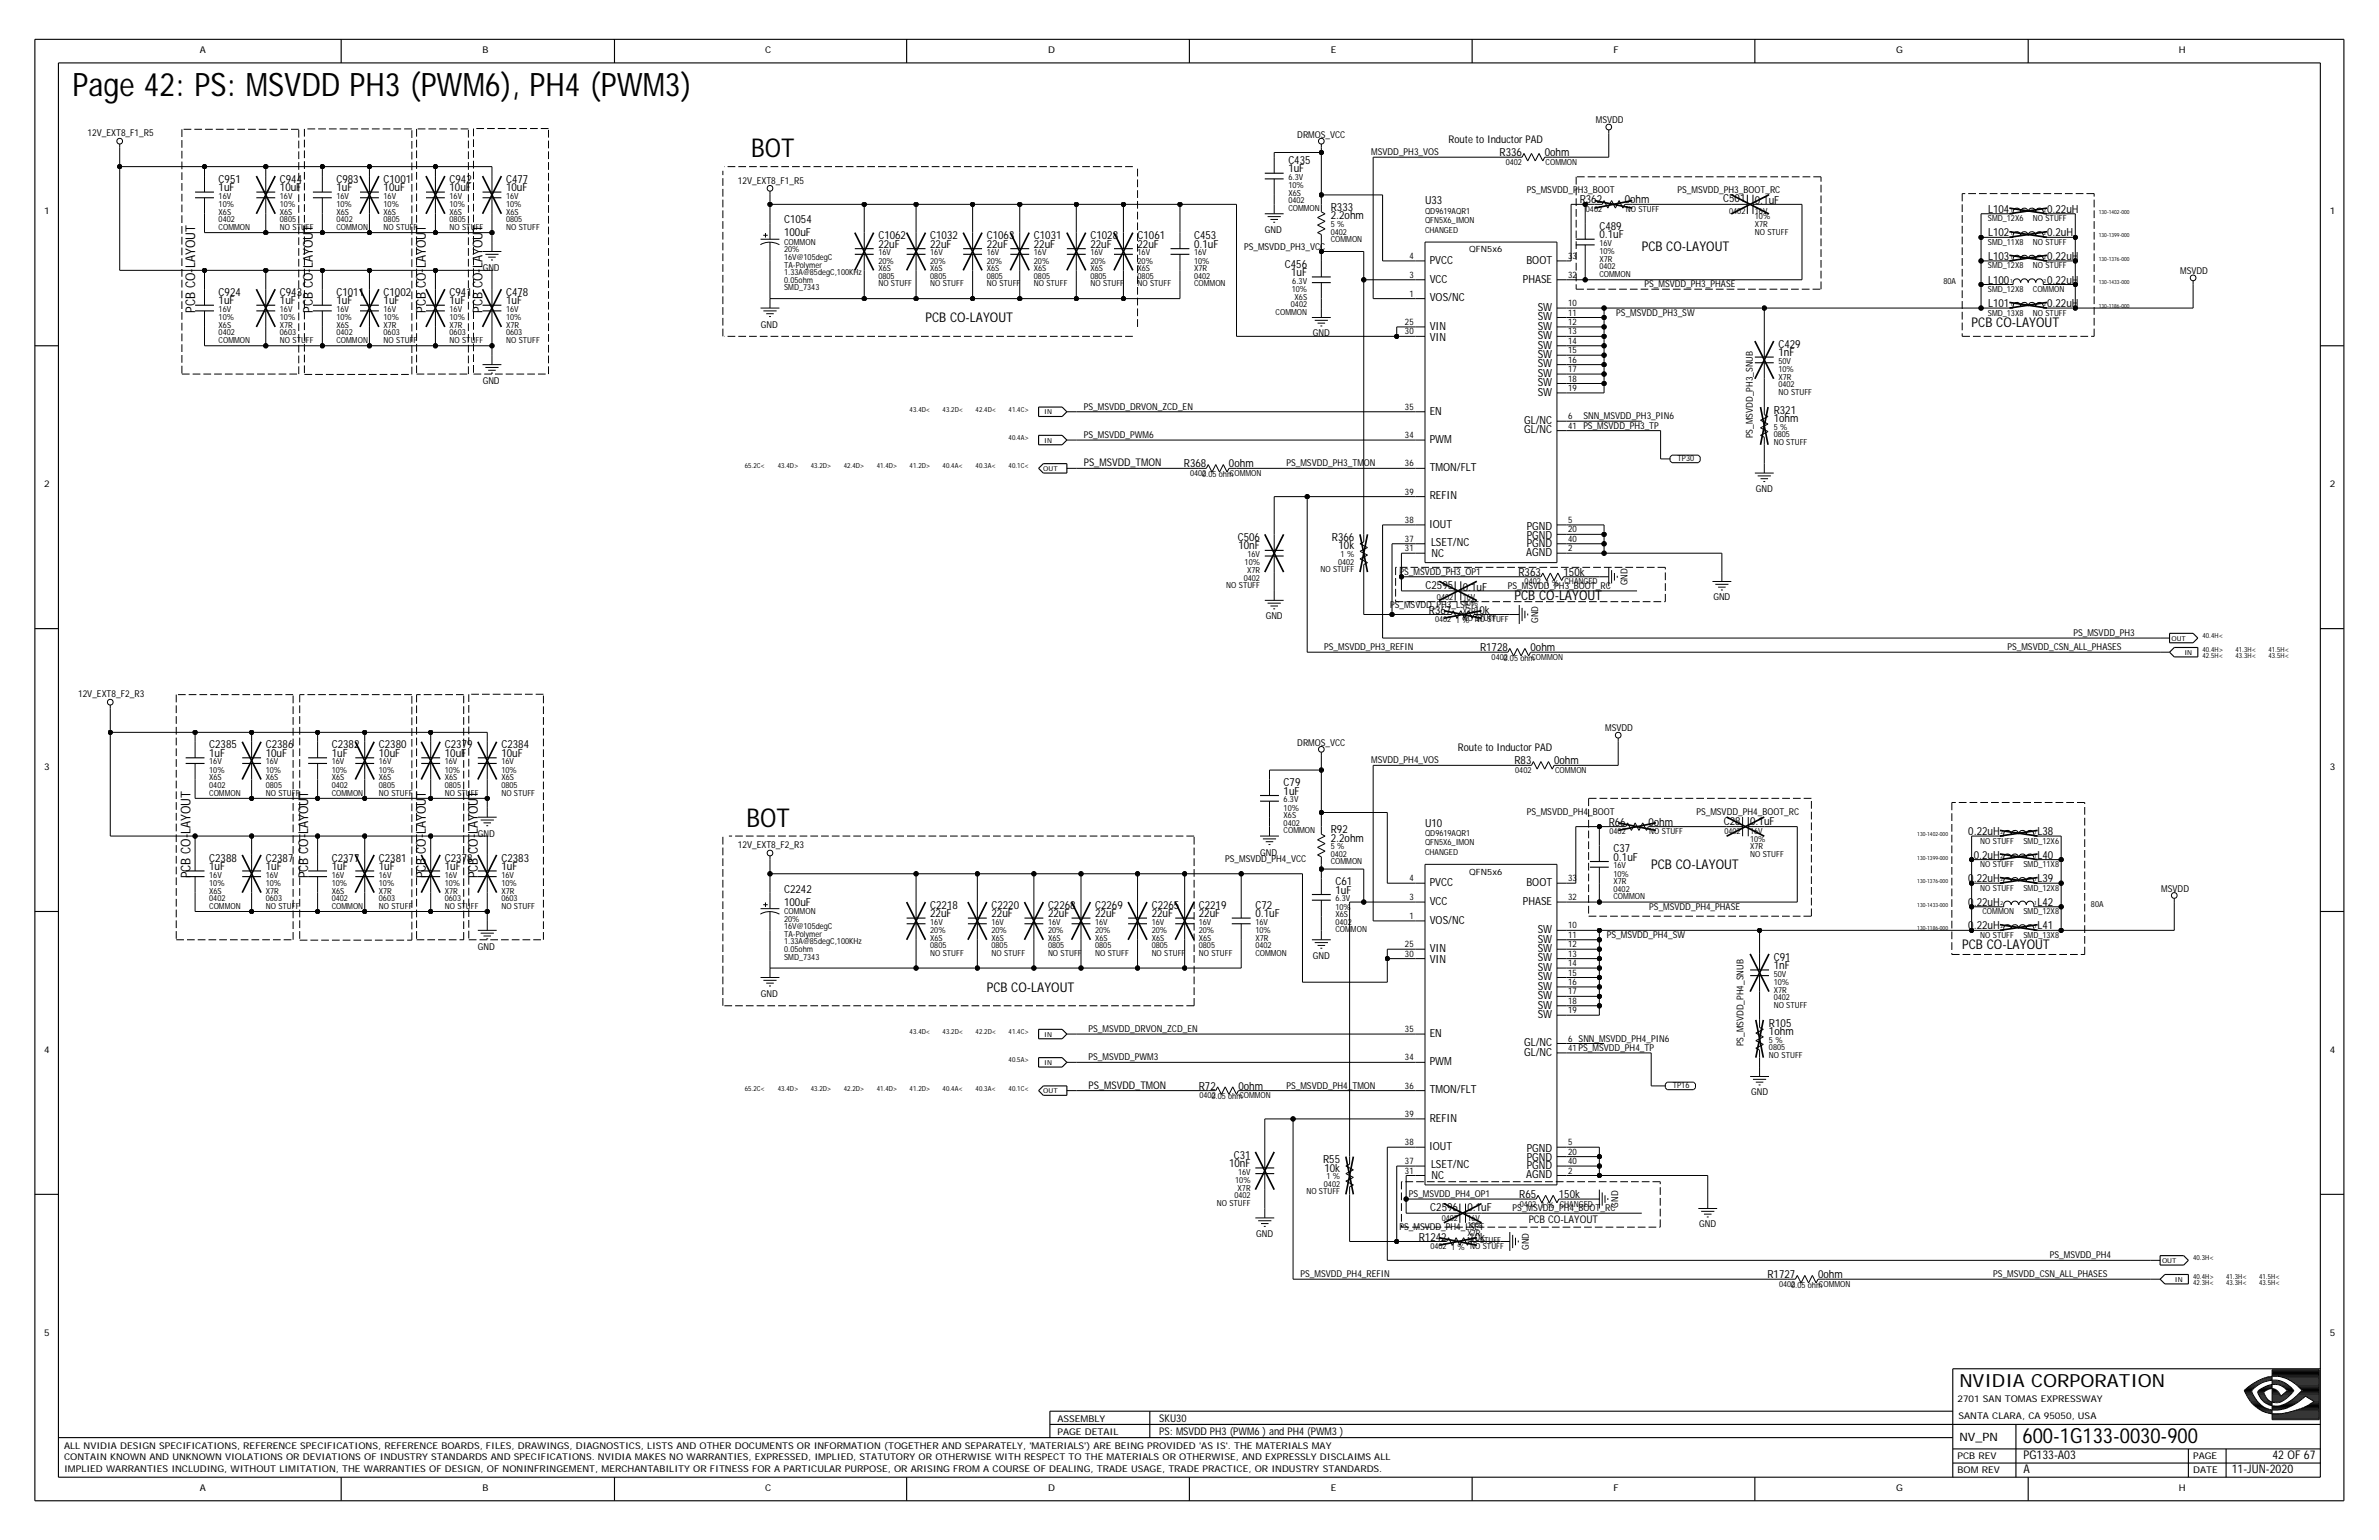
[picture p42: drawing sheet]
<svg xmlns="http://www.w3.org/2000/svg" width="432mm" height="279mm" viewBox="0 0 432 279" stroke-linecap="round" stroke-linejoin="round" font-family="sans-serif">
<defs><g id="words">
<text font-size="5.9" x="13.2" y="17.4">Page 42: PS: MSVDD PH3 (PWM6), PH4 (PWM3)</text>
<g font-size="4.7">
<text x="136.3" y="28.5">BOT</text>
<text x="135.5" y="150">BOT</text>
</g>
<text font-size="3.8" x="367.1" y="261.8">600-1G133-0030-900</text>
<text font-size="3.3" x="355.6" y="251.6">NVIDIA CORPORATION</text>
<g font-size="2.4">
<text x="298" y="45.6">PCB CO-LAYOUT</text>
<text x="35.4" y="56.7" transform="rotate(-90 35.4 56.7)">PCB CO-LAYOUT</text>
<text x="56.8" y="56.7" transform="rotate(-90 56.8 56.7)">PCB CO-LAYOUT</text>
<text x="77.3" y="56.7" transform="rotate(-90 77.3 56.7)">PCB CO-LAYOUT</text>
<text x="87.6" y="56.7" transform="rotate(-90 87.6 56.7)">PCB CO-LAYOUT</text>
<text x="168" y="58.5">PCB CO-LAYOUT</text>
<text x="357.9" y="59.3">PCB CO-LAYOUT</text>
<text x="274.9" y="108.9">PCB CO-LAYOUT</text>
<text x="34.6" y="159.4" transform="rotate(-90 34.6 159.4)">PCB CO-LAYOUT</text>
<text x="55.9" y="159.4" transform="rotate(-90 55.9 159.4)">PCB CO-LAYOUT</text>
<text x="77.3" y="159.4" transform="rotate(-90 77.3 159.4)">PCB CO-LAYOUT</text>
<text x="86.7" y="159.4" transform="rotate(-90 86.7 159.4)">PCB CO-LAYOUT</text>
<text x="299.7" y="157.7">PCB CO-LAYOUT</text>
<text x="356.1" y="172.2">PCB CO-LAYOUT</text>
<text x="179.1" y="179.9">PCB CO-LAYOUT</text>
</g>
<g font-size="2.2">
<text x="367.3" y="267.3">A</text>
<text x="367.3" y="264.8">PG133-A03</text>
<text x="405.1" y="267.3">11-JUN-2020</text>
<text x="412.5" y="264.8">42 OF 67</text>
</g>
<text font-size="2.1" x="355.6" y="261.5">NV_PN</text>
<g font-size="2">
<text x="233.8" y="29.7">C435</text>
<text x="272.2" y="28.4">R336</text>
<text x="280.4" y="28.4">0ohm</text>
<text x="39.7" y="34.7">1uF</text>
<text x="39.7" y="33.1">C951</text>
<text x="50.8" y="34.7">10uF</text>
<text x="50.8" y="33.1">C944</text>
<text x="61.1" y="34.7">1uF</text>
<text x="61.1" y="33.1">C983</text>
<text x="69.6" y="34.7">10uF</text>
<text x="69.6" y="33.1">C1001</text>
<text x="81.6" y="34.7">10uF</text>
<text x="81.6" y="33.1">C942</text>
<text x="91.9" y="34.7">10uF</text>
<text x="91.9" y="33.1">C477</text>
<text x="233.8" y="31.3">1uF</text>
<text x="142.3" y="40.5">C1054</text>
<text x="241.5" y="39.8">2.2ohm</text>
<text x="241.5" y="38.3">R333</text>
<text x="258.6" y="37.1">U33</text>
<text x="286.7" y="36.9">R362</text>
<text x="290.3" y="41.7">C489</text>
<text x="294.9" y="36.9">0ohm</text>
<text x="312.8" y="36.7">C501</text>
<text x="318.5" y="37.1">0.1uF</text>
<text x="360.8" y="38.6">L104</text>
<text x="371.5" y="38.6">0.22uH</text>
<text x="142.3" y="42.9">100uF</text>
<text x="159.4" y="44.9">22uF</text>
<text x="159.4" y="43.4">C1062</text>
<text x="168.8" y="44.9">22uF</text>
<text x="168.8" y="43.4">C1032</text>
<text x="179.1" y="44.9">22uF</text>
<text x="179.1" y="43.4">C1063</text>
<text x="187.7" y="44.9">22uF</text>
<text x="187.7" y="43.4">C1031</text>
<text x="197.9" y="44.9">22uF</text>
<text x="197.9" y="43.4">C1028</text>
<text x="206.5" y="44.9">22uF</text>
<text x="206.5" y="43.4">C1061</text>
<text x="216.7" y="43.4">C453</text>
<text x="216.7" y="44.9">0.1uF</text>
<text x="259.5" y="47.9">PVCC</text>
<text x="277.1" y="47.9">BOOT</text>
<text x="290.3" y="43.2">0.1uF</text>
<text x="360.8" y="42.9">L102</text>
<text x="360.8" y="47.2">L103</text>
<text x="371.5" y="47.2">0.22uH</text>
<text x="371.5" y="42.9">0.2uH</text>
<text x="39.7" y="53.7">C924</text>
<text x="50.8" y="53.7">C943</text>
<text x="61.1" y="53.7">C1011</text>
<text x="69.6" y="53.7">C1002</text>
<text x="81.6" y="53.7">C941</text>
<text x="91.9" y="53.7">C478</text>
<text x="233.2" y="48.5">C456</text>
<text x="234.3" y="50.1">1uF</text>
<text x="259.5" y="51.3">VCC</text>
<text x="276.4" y="51.3">PHASE</text>
<text x="360.8" y="51.4">L100</text>
<text x="371.5" y="51.4">0.22uH</text>
<text x="39.7" y="55.2">1uF</text>
<text x="50.8" y="55.2">1uF</text>
<text x="61.1" y="55.2">1uF</text>
<text x="69.6" y="55.2">1uF</text>
<text x="81.6" y="55.2">1uF</text>
<text x="91.9" y="55.2">1uF</text>
<text x="259.5" y="59.8">VIN</text>
<text x="259.5" y="54.7">VOS/NC</text>
<text x="279.1" y="59.8">SW</text>
<text x="279.1" y="58.1">SW</text>
<text x="279.1" y="56.4">SW</text>
<text x="360.8" y="55.7">L101</text>
<text x="371.5" y="55.7">0.22uH</text>
<text x="259.5" y="61.9">VIN</text>
<text x="279.1" y="61.5">SW</text>
<text x="279.1" y="63.2">SW</text>
<text x="279.1" y="65">SW</text>
<text x="322.8" y="63.1">C429</text>
<text x="322.8" y="64.6">1nF</text>
<text x="279.1" y="66.7">SW</text>
<text x="279.1" y="68.4">SW</text>
<text x="279.1" y="70.1">SW</text>
<text x="279.1" y="71.8">SW</text>
<text x="259.5" y="75.2">EN</text>
<text x="276.7" y="76.9">GL/NC</text>
<text x="321.9" y="76.6">1ohm</text>
<text x="321.9" y="75.1">R321</text>
<text x="259.5" y="80.4">PWM</text>
<text x="276.7" y="78.6">GL/NC</text>
<text x="214.9" y="84.8">R368</text>
<text x="223.1" y="84.8">0ohm</text>
<text x="259.5" y="85.5">TMON/FLT</text>
<text x="259.4" y="95.8">IOUT</text>
<text x="259.5" y="90.6">REFIN</text>
<text x="224.7" y="98.1">C506</text>
<text x="224.8" y="99.7">10nF</text>
<text x="241.7" y="98.1">R366</text>
<text x="242.9" y="99.7">10k</text>
<text x="259.7" y="99.1">LSET/NC</text>
<text x="259.8" y="101.1">NC</text>
<text x="277" y="100.9">AGND</text>
<text x="277.1" y="99.2">PGND</text>
<text x="277.1" y="96.1">PGND</text>
<text x="277.1" y="97.8">PGND</text>
<text x="258.7" y="106.9">C2595</text>
<text x="265.5" y="107.2">0.1uF</text>
<text x="275.6" y="104.5">R363</text>
<text x="283.8" y="104.5">150k</text>
<text x="259.4" y="111.3">R367</text>
<text x="267.5" y="111.3">10k</text>
<text x="268.6" y="118.2">R1728</text>
<text x="277.8" y="118.2">0ohm</text>
<text x="38" y="137.3">1uF</text>
<text x="38" y="135.8">C2385</text>
<text x="48.2" y="137.3">10uF</text>
<text x="48.2" y="135.8">C2386</text>
<text x="60.2" y="137.3">1uF</text>
<text x="60.2" y="135.8">C2382</text>
<text x="68.8" y="137.3">10uF</text>
<text x="68.8" y="135.8">C2380</text>
<text x="80.7" y="137.3">10uF</text>
<text x="80.7" y="135.8">C2379</text>
<text x="91" y="137.3">10uF</text>
<text x="91" y="135.8">C2384</text>
<text x="233" y="142.6">C79</text>
<text x="274.9" y="138.7">R83</text>
<text x="282.1" y="138.7">0ohm</text>
<text x="233" y="144.2">1uF</text>
<text x="258.6" y="150">U10</text>
<text x="292" y="149.8">R66</text>
<text x="299.2" y="149.8">0ohm</text>
<text x="312.9" y="149.6">C28</text>
<text x="317.7" y="149.6">0.1uF</text>
<text x="241.5" y="152.7">2.2ohm</text>
<text x="241.5" y="151.2">R92</text>
<text x="292.9" y="154.6">C37</text>
<text x="357.3" y="151.5">0.22uH</text>
<text x="358.2" y="155.8">0.2uH</text>
<text x="369.8" y="151.5">L38</text>
<text x="369.8" y="155.8">L40</text>
<text x="38" y="157.8">1uF</text>
<text x="38" y="156.3">C2388</text>
<text x="48.2" y="157.8">1uF</text>
<text x="48.2" y="156.3">C2387</text>
<text x="60.2" y="157.8">1uF</text>
<text x="60.2" y="156.3">C2377</text>
<text x="68.8" y="157.8">1uF</text>
<text x="68.8" y="156.3">C2381</text>
<text x="80.7" y="157.8">1uF</text>
<text x="80.7" y="156.3">C2378</text>
<text x="91" y="157.8">1uF</text>
<text x="91" y="156.3">C2383</text>
<text x="142.3" y="161.9">C2242</text>
<text x="242.4" y="160.6">C61</text>
<text x="259.5" y="160.8">PVCC</text>
<text x="277.1" y="160.8">BOOT</text>
<text x="292.9" y="156.1">0.1uF</text>
<text x="357.3" y="160.1">0.22uH</text>
<text x="369.8" y="160.1">L39</text>
<text x="142.3" y="164.3">100uF</text>
<text x="168.8" y="166.4">22uF</text>
<text x="168.8" y="164.9">C2218</text>
<text x="180" y="166.4">22uF</text>
<text x="180" y="164.9">C2220</text>
<text x="190.2" y="166.4">22uF</text>
<text x="190.2" y="164.9">C2268</text>
<text x="198.8" y="166.4">22uF</text>
<text x="198.8" y="164.9">C2269</text>
<text x="209" y="166.4">22uF</text>
<text x="209" y="164.9">C2265</text>
<text x="217.6" y="166.4">22uF</text>
<text x="217.6" y="164.9">C2219</text>
<text x="227.9" y="166.4">0.1uF</text>
<text x="227.9" y="164.9">C72</text>
<text x="242.4" y="162.1">1uF</text>
<text x="259.5" y="167.6">VOS/NC</text>
<text x="259.5" y="164.2">VCC</text>
<text x="276.4" y="164.2">PHASE</text>
<text x="357.3" y="164.3">0.22uH</text>
<text x="369.8" y="164.3">L42</text>
<text x="259.5" y="172.7">VIN</text>
<text x="279.1" y="172.7">SW</text>
<text x="279.1" y="171">SW</text>
<text x="279.1" y="169.3">SW</text>
<text x="357.3" y="168.6">0.22uH</text>
<text x="369.8" y="168.6">L41</text>
<text x="259.5" y="174.8">VIN</text>
<text x="279.1" y="174.4">SW</text>
<text x="279.1" y="176.1">SW</text>
<text x="279.1" y="179.6">SW</text>
<text x="279.1" y="177.9">SW</text>
<text x="321.9" y="175.8">1nF</text>
<text x="321.9" y="174.3">C91</text>
<text x="279.1" y="181.3">SW</text>
<text x="279.1" y="183">SW</text>
<text x="279.1" y="184.7">SW</text>
<text x="259.5" y="188.1">EN</text>
<text x="276.7" y="189.8">GL/NC</text>
<text x="276.7" y="191.5">GL/NC</text>
<text x="321.1" y="187.8">1ohm</text>
<text x="321.1" y="186.2">R105</text>
<text x="217.6" y="197.7">R72</text>
<text x="224.8" y="197.7">0ohm</text>
<text x="259.5" y="193.3">PWM</text>
<text x="259.5" y="203.5">REFIN</text>
<text x="259.5" y="198.4">TMON/FLT</text>
<text x="259.4" y="208.7">IOUT</text>
<text x="277.1" y="209">PGND</text>
<text x="223.1" y="211.7">10nF</text>
<text x="223.9" y="210.2">C31</text>
<text x="240.2" y="211">R55</text>
<text x="240.4" y="212.6">10k</text>
<text x="259.7" y="212">LSET/NC</text>
<text x="259.8" y="214">NC</text>
<text x="277" y="213.8">AGND</text>
<text x="277.1" y="212.1">PGND</text>
<text x="277.1" y="210.7">PGND</text>
<text x="259.6" y="219.8">C2596</text>
<text x="266.3" y="219.8">0.1uF</text>
<text x="275.7" y="217.4">R65</text>
<text x="282.9" y="217.4">150k</text>
<text x="257.5" y="225.1">R1242</text>
<text x="266.7" y="225.1">10k</text>
<text x="320.8" y="231.9">R1727</text>
<text x="330" y="231.9">0ohm</text>
</g>
<g font-size="1.9">
<text x="262.9" y="26">Route to Inductor PAD</text>
<text x="196.7" y="84.6">PS_MSVDD_TMON</text>
<text x="264.6" y="136.3">Route to Inductor PAD</text>
<text x="197.6" y="197.5">PS_MSVDD_TMON</text>
<text x="277.5" y="221.8">PCB CO-LAYOUT</text>
<text x="210.4" y="257.9">SKU30</text>
<text x="210.4" y="260.3">PS: MSVDD PH3 (PWM6 ) and PH4 (PWM3 )</text>
</g>
<g font-size="1.7">
<text x="36.3" y="9.7">A</text>
<text x="87.6" y="9.7">B</text>
<text x="138.9" y="9.7">C</text>
<text x="190.2" y="9.7">D</text>
<text x="241.5" y="9.7">E</text>
<text x="292.9" y="9.7">F</text>
<text x="344.2" y="9.7">G</text>
<text x="395.5" y="9.7">H</text>
<text x="289.7" y="22.4">MSVDD</text>
<text x="15.9" y="24.8">12V_EXT8_F1_R5</text>
<text x="235.5" y="25.1">DRMOS_VCC</text>
<text x="248.9" y="28.2">MSVDD_PH3_VOS</text>
<text x="133.9" y="33.3">12V_EXT8_F1_R5</text>
<text x="277.1" y="35">PS_MSVDD_PH3_BOOT</text>
<text x="304.5" y="35">PS_MSVDD_PH3_BOOT_RC</text>
<text x="8" y="38.8">1</text>
<text x="422.9" y="38.8">1</text>
<text x="225.8" y="45.3">PS_MSVDD_PH3_VCC</text>
<text x="229.6" y="42.3">GND</text>
<text x="87.6" y="49.2">GND</text>
<text x="298.5" y="52.1">PS_MSVDD_PH3_PHASE</text>
<text x="395.7" y="49.7">MSVDD</text>
<text x="138.1" y="59.4">GND</text>
<text x="293.4" y="57.3">PS_MSVDD_PH3_SW</text>
<text x="238.3" y="61">GND</text>
<text x="87.6" y="69.7">GND</text>
<text x="196.7" y="74.4">PS_MSVDD_DRVON_ZCD_EN</text>
<text x="287.4" y="76.1">SNN_MSVDD_PH3_PIN6</text>
<text x="196.7" y="79.5">PS_MSVDD_PWM6</text>
<text x="318.2" y="79.5" transform="rotate(-90 318.2 79.5)">PS_MSVDD_PH3_SNUB</text>
<text x="8" y="88.4">2</text>
<text x="233.5" y="84.6">PS_MSVDD_PH3_TMON</text>
<text x="318.7" y="89.2">GND</text>
<text x="422.9" y="88.4">2</text>
<text x="254" y="104.3">PS_MSVDD_PH3_OP1</text>
<text x="273.7" y="106.9">PS_MSVDD_PH3_BOOT_RC</text>
<text x="295.4" y="106.2" transform="rotate(-90 295.4 106.2)">GND</text>
<text x="229.7" y="112.3">GND</text>
<text x="252.3" y="110.3">PS_MSVDD_PH3_LSET</text>
<text x="279.2" y="113" transform="rotate(-90 279.2 113)">GND</text>
<text x="311" y="108.9">GND</text>
<text x="240.3" y="118">PS_MSVDD_PH3_REFIN</text>
<text x="364.4" y="118">PS_MSVDD_CSN_ALL_PHASES</text>
<text x="376.3" y="115.4">PS_MSVDD_PH3</text>
<text x="14.2" y="126.5">12V_EXT8_F2_R3</text>
<text x="235.5" y="135.4">DRMOS_VCC</text>
<text x="291.4" y="132.7">MSVDD</text>
<text x="8" y="139.7">3</text>
<text x="248.9" y="138.5">MSVDD_PH4_VOS</text>
<text x="422.9" y="139.7">3</text>
<text x="277.1" y="147.9">PS_MSVDD_PH4_BOOT</text>
<text x="307.9" y="147.9">PS_MSVDD_PH4_BOOT_RC</text>
<text x="86.8" y="151.8">GND</text>
<text x="133.9" y="153.9">12V_EXT8_F2_R3</text>
<text x="228.7" y="155.2">GND</text>
<text x="222.4" y="156.5">PS_MSVDD_PH4_VCC</text>
<text x="392.3" y="161.8">MSVDD</text>
<text x="299.4" y="165">PS_MSVDD_PH4_PHASE</text>
<text x="86.8" y="172.3">GND</text>
<text x="238.3" y="173.9">GND</text>
<text x="291.7" y="170.2">PS_MSVDD_PH4_SW</text>
<text x="138.1" y="180.9">GND</text>
<text x="8" y="191">4</text>
<text x="197.6" y="187.3">PS_MSVDD_DRVON_ZCD_EN</text>
<text x="316.5" y="189.8" transform="rotate(-90 316.5 189.8)">PS_MSVDD_PH4_SNUB</text>
<text x="422.9" y="191">4</text>
<text x="197.6" y="192.4">PS_MSVDD_PWM3</text>
<text x="233.5" y="197.5">PS_MSVDD_PH4_TMON</text>
<text x="317.8" y="198.7">GND</text>
<text x="255.7" y="217.2">PS_MSVDD_PH4_OP1</text>
<text x="274.6" y="219.8">PS_MSVDD_PH4_BOOT_RC</text>
<text x="293.7" y="219.1" transform="rotate(-90 293.7 219.1)">GND</text>
<text x="228" y="224.4">GND</text>
<text x="254" y="223.2">PS_MSVDD_PH4_LSET</text>
<text x="277.5" y="226.8" transform="rotate(-90 277.5 226.8)">GND</text>
<text x="308.4" y="222.7">GND</text>
<text x="236.1" y="231.7">PS_MSVDD_PH4_REFIN</text>
<text x="361.8" y="231.7">PS_MSVDD_CSN_ALL_PHASES</text>
<text x="372.1" y="228.3">PS_MSVDD_PH4</text>
<text x="8" y="242.3">5</text>
<text x="422.9" y="242.3">5</text>
<text x="191.9" y="257.9">ASSEMBLY</text>
<text x="355.3" y="254.3">2701 SAN TOMAS EXPRESSWAY</text>
<text x="355.5" y="257.4">SANTA CLARA, CA 95050, USA</text>
<text x="11.6" y="262.9">ALL NVIDIA DESIGN SPECIFICATIONS, REFERENCE SPECIFICATIONS, REFERENCE BOARDS, FILES, DRAWINGS, DIAGNOSTICS, LISTS AND OTHER DOCUMENTS OR INFORMATION (TOGETHER AND SEPARATELY, 'MATERIALS') ARE BEING PROVIDED 'AS IS'. THE MATERIALS MAY</text>
<text x="191.9" y="260.3">PAGE DETAIL</text>
<text x="11.6" y="264.9">CONTAIN KNOWN AND UNKNOWN VIOLATIONS OR DEVIATIONS OF INDUSTRY STANDARDS AND SPECIFICATIONS. NVIDIA MAKES NO WARRANTIES, EXPRESSED, IMPLIED, STATUTORY OR OTHERWISE WITH RESPECT TO THE MATERIALS OR OTHERWISE, AND EXPRESSLY DISCLAIMS ALL</text>
<text x="11.6" y="267.2">IMPLIED WARRANTIES INCLUDING, WITHOUT LIMITATION, THE WARRANTIES OF DESIGN, OF NONINFRINGEMENT, MERCHANTABILITY OR FITNESS FOR A PARTICULAR PURPOSE, OR ARISING FROM A COURSE OF DEALING, TRADE USAGE, TRADE PRACTICE, OR INDUSTRY STANDARDS.</text>
<text x="355.3" y="267.3">BOM REV</text>
<text x="355.3" y="264.8">PCB REV</text>
<text x="398.1" y="264.8">PAGE</text>
<text x="398.1" y="267.3">DATE</text>
<text x="36.3" y="270.6">A</text>
<text x="87.6" y="270.6">B</text>
<text x="138.9" y="270.6">C</text>
<text x="190.2" y="270.6">D</text>
<text x="241.5" y="270.6">E</text>
<text x="292.9" y="270.6">F</text>
<text x="344.2" y="270.6">G</text>
<text x="395.5" y="270.6">H</text>
</g>
<g font-size="1.6">
<text x="255.8" y="47">4</text>
<text x="266.7" y="45.8">QFN5x6</text>
<text x="284.6" y="47">33</text>
<text x="255.8" y="53.8">1</text>
<text x="255.8" y="50.4">3</text>
<text x="284.6" y="50.4">32</text>
<text x="255" y="59">25</text>
<text x="284.6" y="59">12</text>
<text x="284.6" y="57.3">11</text>
<text x="284.6" y="55.5">10</text>
<text x="255" y="60.7">30</text>
<text x="284.6" y="65.8">16</text>
<text x="284.6" y="64.1">15</text>
<text x="284.6" y="62.4">14</text>
<text x="284.6" y="60.7">13</text>
<text x="284.6" y="70.9">19</text>
<text x="284.6" y="69.2">18</text>
<text x="284.6" y="67.5">17</text>
<text x="255" y="74.4">35</text>
<text x="284.6" y="77.8">41 PS_MSVDD_PH3_TP</text>
<text x="284.6" y="76.1">6</text>
<text x="255" y="79.5">34</text>
<text x="255" y="84.6">36</text>
<text x="255" y="89.8">39</text>
<text x="255" y="94.9">38</text>
<text x="284.6" y="94.9">5</text>
<text x="255" y="100">31</text>
<text x="255" y="98.3">37</text>
<text x="284.6" y="98.3">40</text>
<text x="284.6" y="96.6">20</text>
<text x="284.6" y="100">2</text>
<text x="255.8" y="159.9">4</text>
<text x="266.7" y="158.7">QFN5x6</text>
<text x="284.6" y="159.9">33</text>
<text x="255.8" y="166.7">1</text>
<text x="255.8" y="163.3">3</text>
<text x="284.6" y="163.3">32</text>
<text x="255" y="173.6">30</text>
<text x="255" y="171.9">25</text>
<text x="284.6" y="173.6">13</text>
<text x="284.6" y="171.9">12</text>
<text x="284.6" y="170.2">11</text>
<text x="284.6" y="168.4">10</text>
<text x="284.6" y="178.7">16</text>
<text x="284.6" y="177">15</text>
<text x="284.6" y="175.3">14</text>
<text x="284.6" y="183.8">19</text>
<text x="284.6" y="182.1">18</text>
<text x="284.6" y="180.4">17</text>
<text x="255" y="187.3">35</text>
<text x="284.6" y="190.7">41 PS_MSVDD_PH4_TP</text>
<text x="284.6" y="189">6 SNN_MSVDD_PH4_PIN6</text>
<text x="255" y="197.5">36</text>
<text x="255" y="192.4">34</text>
<text x="255" y="202.7">39</text>
<text x="255" y="207.8">38</text>
<text x="284.6" y="209.5">20</text>
<text x="284.6" y="207.8">5</text>
<text x="255" y="212.9">31</text>
<text x="255" y="211.2">37</text>
<text x="284.6" y="211.2">40</text>
<text x="284.6" y="212.9">2</text>
</g>
<g font-size="1.5">
<text x="273.3" y="29.9">0402</text>
<text x="280.5" y="29.9">COMMON</text>
<text x="233.8" y="32.6">6.3V</text>
<text x="233.8" y="34.2">10%</text>
<text x="233.8" y="35.5">X6S</text>
<text x="39.7" y="39">X6S</text>
<text x="39.7" y="36">16V</text>
<text x="39.7" y="37.6">10%</text>
<text x="39.7" y="41.7">COMMON</text>
<text x="39.7" y="40.3">0402</text>
<text x="50.8" y="41.7">NO STUFF</text>
<text x="50.8" y="37.6">10%</text>
<text x="50.8" y="36">16V</text>
<text x="50.8" y="39">X6S</text>
<text x="50.8" y="40.3">0805</text>
<text x="61.1" y="39">X6S</text>
<text x="61.1" y="36">16V</text>
<text x="61.1" y="37.6">10%</text>
<text x="61.1" y="41.7">COMMON</text>
<text x="61.1" y="40.3">0402</text>
<text x="69.6" y="41.7">NO STUFF</text>
<text x="69.6" y="39">X6S</text>
<text x="69.6" y="40.3">0805</text>
<text x="69.6" y="36">16V</text>
<text x="69.6" y="37.6">10%</text>
<text x="81.6" y="41.7">NO STUFF</text>
<text x="81.6" y="39">X6S</text>
<text x="81.6" y="40.3">0805</text>
<text x="81.6" y="37.6">10%</text>
<text x="81.6" y="36">16V</text>
<text x="91.9" y="41.7">NO STUFF</text>
<text x="91.9" y="40.3">0805</text>
<text x="91.9" y="36">16V</text>
<text x="91.9" y="37.6">10%</text>
<text x="91.9" y="39">X6S</text>
<text x="233.8" y="36.9">0402</text>
<text x="233.8" y="38.3">COMMON</text>
<text x="241.5" y="41.2">5 %</text>
<text x="258.6" y="38.8">QD9619AQR1</text>
<text x="258.6" y="40.5">QFN5X6_IMON</text>
<text x="287.8" y="38.4">0402</text>
<text x="295.1" y="38.4">NO STUFF</text>
<text x="313.8" y="38.8">0402</text>
<text x="318.5" y="41.2">X7R</text>
<text x="318.5" y="39.8">10%</text>
<text x="318.5" y="38.8">16V</text>
<text x="360.8" y="40.2">SMD_12X6</text>
<text x="369" y="40.2">NO STUFF</text>
<text x="142.3" y="44.4">COMMON</text>
<text x="142.3" y="45.8">20%</text>
<text x="142.3" y="47.2">16V@105degC</text>
<text x="159.4" y="46.3">16V</text>
<text x="159.4" y="47.9">20%</text>
<text x="168.8" y="47.9">20%</text>
<text x="168.8" y="46.3">16V</text>
<text x="179.1" y="46.3">16V</text>
<text x="179.1" y="47.9">20%</text>
<text x="187.7" y="46.3">16V</text>
<text x="187.7" y="47.9">20%</text>
<text x="197.9" y="47.9">20%</text>
<text x="197.9" y="46.3">16V</text>
<text x="206.5" y="47.9">20%</text>
<text x="206.5" y="46.3">16V</text>
<text x="216.7" y="47.9">10%</text>
<text x="216.7" y="46.3">16V</text>
<text x="241.5" y="43.9">COMMON</text>
<text x="241.5" y="42.5">0402</text>
<text x="258.6" y="42.2">CHANGED</text>
<text x="290.3" y="44.6">16V</text>
<text x="290.3" y="46.1">10%</text>
<text x="290.3" y="47.5">X7R</text>
<text x="318.5" y="42.5">NO STUFF</text>
<text x="360.8" y="44.4">SMD_11X8</text>
<text x="369" y="44.4">NO STUFF</text>
<text x="142.3" y="49.9">1.33A@85degC,100KHz</text>
<text x="142.3" y="51.3">0.05ohm</text>
<text x="142.3" y="52.6">SMD_7343</text>
<text x="142.3" y="48.5">TA-Polymer</text>
<text x="159.4" y="52">NO STUFF</text>
<text x="159.4" y="50.6">0805</text>
<text x="159.4" y="49.2">X6S</text>
<text x="168.8" y="52">NO STUFF</text>
<text x="168.8" y="50.6">0805</text>
<text x="168.8" y="49.2">X6S</text>
<text x="179.1" y="52">NO STUFF</text>
<text x="179.1" y="50.6">0805</text>
<text x="179.1" y="49.2">X6S</text>
<text x="187.7" y="52">NO STUFF</text>
<text x="187.7" y="50.6">0805</text>
<text x="187.7" y="49.2">X6S</text>
<text x="197.9" y="52">NO STUFF</text>
<text x="197.9" y="50.6">0805</text>
<text x="197.9" y="49.2">X6S</text>
<text x="206.5" y="52">NO STUFF</text>
<text x="206.5" y="50.6">0805</text>
<text x="206.5" y="49.2">X6S</text>
<text x="216.7" y="52">COMMON</text>
<text x="216.7" y="50.6">0402</text>
<text x="216.7" y="49.2">X7R</text>
<text x="234.5" y="53">10%</text>
<text x="234.6" y="51.4">6.3V</text>
<text x="290.3" y="48.9">0402</text>
<text x="290.3" y="50.2">COMMON</text>
<text x="352.7" y="51.6">80A</text>
<text x="360.8" y="53">SMD_12X8</text>
<text x="360.8" y="48.7">SMD_12X8</text>
<text x="369" y="53">COMMON</text>
<text x="369" y="48.7">NO STUFF</text>
<text x="39.7" y="58.1">10%</text>
<text x="39.7" y="59.5">X6S</text>
<text x="39.7" y="56.6">16V</text>
<text x="50.8" y="56.6">16V</text>
<text x="50.8" y="58.1">10%</text>
<text x="50.8" y="59.5">X7R</text>
<text x="61.1" y="56.6">16V</text>
<text x="61.1" y="59.5">X6S</text>
<text x="61.1" y="58.1">10%</text>
<text x="69.6" y="59.5">X7R</text>
<text x="69.6" y="58.1">10%</text>
<text x="69.6" y="56.6">16V</text>
<text x="81.6" y="58.1">10%</text>
<text x="81.6" y="56.6">16V</text>
<text x="81.6" y="59.5">X7R</text>
<text x="91.9" y="58.1">10%</text>
<text x="91.9" y="56.6">16V</text>
<text x="91.9" y="59.5">X7R</text>
<text x="231.5" y="57.1">COMMON</text>
<text x="234.3" y="55.7">0402</text>
<text x="235" y="54.4">X6S</text>
<text x="360.8" y="57.3">SMD_13X8</text>
<text x="369" y="57.3">NO STUFF</text>
<text x="39.7" y="62.2">COMMON</text>
<text x="39.7" y="60.9">0402</text>
<text x="50.8" y="62.2">NO STUFF</text>
<text x="50.8" y="60.9">0603</text>
<text x="61.1" y="60.9">0402</text>
<text x="61.1" y="62.2">COMMON</text>
<text x="69.6" y="62.2">NO STUFF</text>
<text x="69.6" y="60.9">0603</text>
<text x="81.6" y="62.2">NO STUFF</text>
<text x="81.6" y="60.9">0603</text>
<text x="91.9" y="62.2">NO STUFF</text>
<text x="91.9" y="60.9">0603</text>
<text x="322.8" y="66">50V</text>
<text x="322.8" y="71.6">NO STUFF</text>
<text x="322.8" y="70.3">0402</text>
<text x="322.8" y="68.9">X7R</text>
<text x="322.8" y="67.5">10%</text>
<text x="321.9" y="78">5 %</text>
<text x="304.5" y="83.7">TP30</text>
<text x="321.9" y="80.7">NO STUFF</text>
<text x="321.9" y="79.3">0805</text>
<text x="216" y="86.3">0402</text>
<text x="218.2" y="86.6">0.05 ohmCOMMON</text>
<text x="226.4" y="101.1">16V</text>
<text x="243.3" y="101.1">1 %</text>
<text x="222.6" y="106.7">NO STUFF</text>
<text x="225.7" y="105.3">0402</text>
<text x="225.9" y="102.6">10%</text>
<text x="226.3" y="104">X7R</text>
<text x="239.7" y="103.8">NO STUFF</text>
<text x="242.9" y="102.4">0402</text>
<text x="276.7" y="106">0402</text>
<text x="280.5" y="106.3">1 % CHANGED</text>
<text x="260.5" y="112.9">0402</text>
<text x="260.8" y="108.9">0402</text>
<text x="264.2" y="113.1">1 % NO STUFF</text>
<text x="265.5" y="112.7">NO STUFF</text>
<text x="265.5" y="108.9">16V</text>
<text x="265.5" y="109.9">10%</text>
<text x="265.5" y="111.3">X7R</text>
<text x="270.7" y="119.7">0402</text>
<text x="272.9" y="119.9">0.05 ohmCOMMON</text>
<text x="38" y="143">0402</text>
<text x="38" y="141.6">X6S</text>
<text x="38" y="138.7">16V</text>
<text x="38" y="140.2">10%</text>
<text x="48.2" y="138.7">16V</text>
<text x="48.2" y="140.2">10%</text>
<text x="48.2" y="141.6">X6S</text>
<text x="48.2" y="143">0805</text>
<text x="60.2" y="141.6">X6S</text>
<text x="60.2" y="140.2">10%</text>
<text x="60.2" y="143">0402</text>
<text x="60.2" y="138.7">16V</text>
<text x="68.8" y="141.6">X6S</text>
<text x="68.8" y="140.2">10%</text>
<text x="68.8" y="143">0805</text>
<text x="68.8" y="138.7">16V</text>
<text x="80.7" y="141.6">X6S</text>
<text x="80.7" y="140.2">10%</text>
<text x="80.7" y="138.7">16V</text>
<text x="80.7" y="143">0805</text>
<text x="91" y="140.2">10%</text>
<text x="91" y="138.7">16V</text>
<text x="91" y="143">0805</text>
<text x="91" y="141.6">X6S</text>
<text x="275" y="140.2">0402</text>
<text x="282.3" y="140.2">COMMON</text>
<text x="38" y="144.3">COMMON</text>
<text x="48.2" y="144.3">NO STUFF</text>
<text x="60.2" y="144.3">COMMON</text>
<text x="68.8" y="144.3">NO STUFF</text>
<text x="80.7" y="144.3">NO STUFF</text>
<text x="91" y="144.3">NO STUFF</text>
<text x="233" y="145.5">6.3V</text>
<text x="233" y="149.8">0402</text>
<text x="233" y="148.4">X6S</text>
<text x="233" y="147.1">10%</text>
<text x="233" y="151.2">COMMON</text>
<text x="241.5" y="155.4">0402</text>
<text x="241.5" y="154.1">5 %</text>
<text x="258.6" y="151.7">QD9619AQR1</text>
<text x="258.6" y="155.1">CHANGED</text>
<text x="258.6" y="153.4">QFN5X6_IMON</text>
<text x="292.1" y="151.3">0402</text>
<text x="299.4" y="151.3">NO STUFF</text>
<text x="313" y="151.3">0402</text>
<text x="317.7" y="155.4">NO STUFF</text>
<text x="317.7" y="151.3">16V</text>
<text x="317.7" y="154.1">X7R</text>
<text x="317.7" y="152.7">10%</text>
<text x="359.4" y="153.1">NO STUFF</text>
<text x="367.3" y="153.1">SMD_12X6</text>
<text x="38" y="160.8">10%</text>
<text x="38" y="159.2">16V</text>
<text x="48.2" y="159.2">16V</text>
<text x="48.2" y="160.8">10%</text>
<text x="60.2" y="160.8">10%</text>
<text x="60.2" y="159.2">16V</text>
<text x="68.8" y="159.2">16V</text>
<text x="68.8" y="160.8">10%</text>
<text x="80.7" y="160.8">10%</text>
<text x="80.7" y="159.2">16V</text>
<text x="91" y="159.2">16V</text>
<text x="91" y="160.8">10%</text>
<text x="241.5" y="156.8">COMMON</text>
<text x="292.9" y="157.5">16V</text>
<text x="292.9" y="161.8">0402</text>
<text x="292.9" y="160.4">X7R</text>
<text x="292.9" y="159">10%</text>
<text x="359.4" y="157.3">NO STUFF</text>
<text x="359.4" y="161.6">NO STUFF</text>
<text x="367.3" y="157.3">SMD_11X8</text>
<text x="367.3" y="161.6">SMD_12X8</text>
<text x="38" y="162.1">X6S</text>
<text x="38" y="163.5">0402</text>
<text x="38" y="164.9">COMMON</text>
<text x="48.2" y="164.9">NO STUFF</text>
<text x="48.2" y="163.5">0603</text>
<text x="48.2" y="162.1">X7R</text>
<text x="60.2" y="162.1">X6S</text>
<text x="60.2" y="163.5">0402</text>
<text x="60.2" y="164.9">COMMON</text>
<text x="68.8" y="164.9">NO STUFF</text>
<text x="68.8" y="163.5">0603</text>
<text x="68.8" y="162.1">X7R</text>
<text x="80.7" y="164.9">NO STUFF</text>
<text x="80.7" y="162.1">X7R</text>
<text x="80.7" y="163.5">0603</text>
<text x="91" y="164.9">NO STUFF</text>
<text x="91" y="163.5">0603</text>
<text x="91" y="162.1">X7R</text>
<text x="142.3" y="167.3">20%</text>
<text x="142.3" y="165.9">COMMON</text>
<text x="168.8" y="167.8">16V</text>
<text x="180" y="167.8">16V</text>
<text x="190.2" y="167.8">16V</text>
<text x="198.8" y="167.8">16V</text>
<text x="209" y="167.8">16V</text>
<text x="217.6" y="167.8">16V</text>
<text x="227.9" y="167.8">16V</text>
<text x="242.4" y="163.5">6.3V</text>
<text x="242.4" y="167.8">0402</text>
<text x="242.4" y="165">10%</text>
<text x="242.4" y="166.4">X6S</text>
<text x="292.9" y="163.1">COMMON</text>
<text x="359.8" y="165.9">COMMON</text>
<text x="367.3" y="165.9">SMD_12X8</text>
<text x="379.5" y="164.5">80A</text>
<text x="142.3" y="172.7">0.05ohm</text>
<text x="142.3" y="168.6">16V@105degC</text>
<text x="142.3" y="171.4">1.33A@85degC,100KHz</text>
<text x="142.3" y="170">TA-Polymer</text>
<text x="168.8" y="173.4">NO STUFF</text>
<text x="168.8" y="169.3">20%</text>
<text x="168.8" y="172">0805</text>
<text x="168.8" y="170.7">X6S</text>
<text x="180" y="173.4">NO STUFF</text>
<text x="180" y="169.3">20%</text>
<text x="180" y="170.7">X6S</text>
<text x="180" y="172">0805</text>
<text x="190.2" y="173.4">NO STUFF</text>
<text x="190.2" y="169.3">20%</text>
<text x="190.2" y="172">0805</text>
<text x="190.2" y="170.7">X6S</text>
<text x="198.8" y="173.4">NO STUFF</text>
<text x="198.8" y="172">0805</text>
<text x="198.8" y="170.7">X6S</text>
<text x="198.8" y="169.3">20%</text>
<text x="209" y="173.4">NO STUFF</text>
<text x="209" y="172">0805</text>
<text x="209" y="170.7">X6S</text>
<text x="209" y="169.3">20%</text>
<text x="217.6" y="173.4">NO STUFF</text>
<text x="217.6" y="169.3">20%</text>
<text x="217.6" y="170.7">X6S</text>
<text x="217.6" y="172">0805</text>
<text x="227.9" y="169.3">10%</text>
<text x="227.9" y="172">0402</text>
<text x="227.9" y="170.7">X7R</text>
<text x="227.9" y="173.4">COMMON</text>
<text x="242.4" y="169.1">COMMON</text>
<text x="359.4" y="170.2">NO STUFF</text>
<text x="367.3" y="170.2">SMD_13X8</text>
<text x="142.3" y="174.1">SMD_7343</text>
<text x="321.9" y="177.2">50V</text>
<text x="321.9" y="178.7">10%</text>
<text x="321.9" y="182.8">NO STUFF</text>
<text x="321.9" y="180.1">X7R</text>
<text x="321.9" y="181.5">0402</text>
<text x="321.1" y="191.9">NO STUFF</text>
<text x="321.1" y="189.1">5 %</text>
<text x="321.1" y="190.5">0805</text>
<text x="303.6" y="197.5">TP16</text>
<text x="217.7" y="199.2">0402</text>
<text x="219.9" y="199.5">0.05 ohmCOMMON</text>
<text x="224.2" y="214.6">10%</text>
<text x="224.7" y="213.1">16V</text>
<text x="240.3" y="215.3">0402</text>
<text x="240.8" y="214">1 %</text>
<text x="220.9" y="218.7">NO STUFF</text>
<text x="224" y="217.4">0402</text>
<text x="224.6" y="216">X7R</text>
<text x="237.1" y="216.7">NO STUFF</text>
<text x="261.7" y="221.5">0402</text>
<text x="266.3" y="221.5">16V</text>
<text x="275.9" y="218.9">0402</text>
<text x="279.6" y="219.2">1 % CHANGED</text>
<text x="259.6" y="226.6">0402</text>
<text x="263.4" y="226.8">1 % NO STUFF</text>
<text x="266.3" y="225.6">NO STUFF</text>
<text x="266.3" y="222.8">10%</text>
<text x="266.3" y="224.2">X7R</text>
<text x="322.9" y="233.5">0402</text>
<text x="325.1" y="233.7">0.05 ohmCOMMON</text>
</g>
<g font-size="1.3">
<text x="165.1" y="74.7">43.4D&lt;</text>
<text x="171.1" y="74.7">43.2D&lt;</text>
<text x="177.1" y="74.7">42.4D&lt;</text>
<text x="183.1" y="74.7">41.4C&gt;</text>
<text x="183.1" y="79.8">40.4A&gt;</text>
<text x="135.2" y="85">65.2C&lt;</text>
<text x="141.2" y="85">43.4D&gt;</text>
<text x="147.1" y="85">43.2D&gt;</text>
<text x="153.1" y="85">42.4D&gt;</text>
<text x="159.1" y="85">41.4D&gt;</text>
<text x="165.1" y="85">41.2D&gt;</text>
<text x="171.1" y="85">40.4A&lt;</text>
<text x="177.1" y="85">40.3A&lt;</text>
<text x="183.1" y="85">40.1C&lt;</text>
<text x="399.8" y="118.3">40.4H&gt;</text>
<text x="399.8" y="119.4">42.5H&lt;</text>
<text x="399.8" y="115.8">40.4H&lt;</text>
<text x="405.8" y="118.3">41.3H&lt;</text>
<text x="405.8" y="119.4">43.3H&lt;</text>
<text x="411.7" y="118.3">41.5H&lt;</text>
<text x="411.7" y="119.4">43.5H&lt;</text>
<text x="165.1" y="187.6">43.4D&lt;</text>
<text x="171.1" y="187.6">43.2D&lt;</text>
<text x="177.1" y="187.6">42.2D&lt;</text>
<text x="183.1" y="187.6">41.4C&gt;</text>
<text x="135.2" y="197.9">65.2C&lt;</text>
<text x="141.2" y="197.9">43.4D&gt;</text>
<text x="147.1" y="197.9">43.2D&gt;</text>
<text x="153.1" y="197.9">42.2D&gt;</text>
<text x="159.1" y="197.9">41.4D&gt;</text>
<text x="165.1" y="197.9">41.2D&gt;</text>
<text x="171.1" y="197.9">40.4A&lt;</text>
<text x="177.1" y="197.9">40.3A&lt;</text>
<text x="183.1" y="192.7">40.5A&gt;</text>
<text x="183.1" y="197.9">40.1C&lt;</text>
<text x="398.1" y="232.1">40.4H&gt;</text>
<text x="398.1" y="233.1">42.3H&lt;</text>
<text x="398.1" y="228.7">40.3H&lt;</text>
<text x="404" y="232.1">41.3H&lt;</text>
<text x="404" y="233.1">43.3H&lt;</text>
<text x="410" y="232.1">41.5H&lt;</text>
<text x="410" y="233.1">43.5H&lt;</text>
</g>
<g font-size="1.2">
<text x="189.5" y="75.2">IN</text>
<text x="189.5" y="80.3">IN</text>
<text x="189.4" y="85.4">OUT</text>
<text x="394.1" y="116.2">OUT</text>
<text x="396.5" y="118.8">IN</text>
<text x="189.5" y="188.1">IN</text>
<text x="189.5" y="193.2">IN</text>
<text x="189.4" y="198.3">OUT</text>
<text x="392.4" y="229.1">OUT</text>
<text x="394.8" y="232.5">IN</text>
</g>
<g font-size="1">
<text x="364.8" y="38.4">1</text>
<text x="370.9" y="38.4">2</text>
<text x="381" y="38.8">130-1402-000</text>
<text x="364.8" y="42.7">1</text>
<text x="364.8" y="47">1</text>
<text x="370.9" y="42.7">2</text>
<text x="370.9" y="47">2</text>
<text x="381" y="47.3">130-1376-000</text>
<text x="381" y="43.1">130-1399-000</text>
<text x="364.8" y="51.3">1</text>
<text x="370.9" y="51.3">2</text>
<text x="381" y="51.6">130-1433-000</text>
<text x="364.8" y="55.5">1</text>
<text x="370.9" y="55.5">2</text>
<text x="381" y="55.9">130-1186-000</text>
<text x="348" y="151.7">130-1402-000</text>
<text x="348" y="156">130-1399-000</text>
<text x="363.1" y="151.3">2</text>
<text x="363.1" y="155.6">2</text>
<text x="369.2" y="151.3">1</text>
<text x="369.2" y="155.6">1</text>
<text x="348" y="160.2">130-1376-000</text>
<text x="363.1" y="159.9">2</text>
<text x="369.2" y="159.9">1</text>
<text x="348" y="164.5">130-1433-000</text>
<text x="363.1" y="164.2">2</text>
<text x="369.2" y="164.2">1</text>
<text x="348" y="168.8">130-1186-000</text>
<text x="363.1" y="168.4">2</text>
<text x="369.2" y="168.4">1</text>
</g>
</g></defs>
<g fill="none" stroke="#000" stroke-width=".18">
<path d="M21.7 30.2v18.8zM21.7 30.2h15.4zM21.7 26.8v3.4zM21.7 26.1v.7zM37.1 30.2h11.1zM37.1 30.2v1.7zM37.1 38.8v3.4zM37.1 35.9v2.9zM37.1 31.9v3zM48.2 30.2h10.3zM48.2 30.2v1.7zM48.2 38.8v3.4z"/>
<path d="M48.2 35.9v2.9zM48.2 31.9v3zM58.5 30.2h8.6zM58.5 30.2v1.7zM58.5 38.8v3.4zM58.5 35.9v2.9zM58.5 31.9v3zM67.1 30.2h11.9zM67.1 30.2v1.7zM67.1 38.8v3.4zM67.1 35.9v2.9zM67.1 31.9v3z"/>
<path d="M79 30.2h10.3zM79 30.2v1.7zM79 38.8v3.4zM79 35.9v2.9zM79 31.9v3zM89.3 30.2v1.7zM89.3 38.8v3.4zM89.3 35.9v2.9zM89.3 31.9v3zM139.8 37.1h17.1zM139.8 35.4v1.7zM139.8 37.1v3.4z"/>
<path d="M139.8 34.7v.7zM156.9 37.1h9.4zM156.9 37.1v5.1zM166.3 37.1h10.2zM166.3 37.1v5.1zM176.5 37.1h8.6zM176.5 37.1v5.1zM185.1 37.1h10.3zM185.1 37.1v5.1zM195.4 37.1h8.5zM195.4 37.1v5.1zM203.9 37.1h10.3z"/>
<path d="M203.9 37.1v5.1zM214.2 37.1h10.2zM214.2 37.1v5.1zM224.4 37.1v23.9zM229.6 38.8h3.4zM230.1 39.3h2.4zM230.6 39.8h1.4zM231.3 35.4v1.7zM231.3 27.7h8.5zM231.3 27.7v.8zM231.3 37.1v1.7zM231.3 32.5v2.9z"/>
<path d="M231.3 28.5v2.9zM239.1 39.5l1.4 .7zM239.1 39.5l1.4-.7zM239.8 26.8v.9zM239.8 27.7v7.7zM239.8 35.4h11.1zM239.8 35.4v1.7zM239.8 38.4l.7 .4zM239.8 37.1v1.3zM239.8 26.1v.7zM249.2 28.5v25.7zM249.2 28.5h25.7z"/>
<path d="M250.9 35.4v11.9zM274.9 28.5h1.4zM276.6 27.8l-.3 .7zM276.6 27.8l.7 1.4zM278 27.8l-.7 1.4zM278 27.8l.7 1.4zM279.3 27.8l.7 1.4zM279.3 27.8l-.6 1.4zM280.4 28.5h1.3zM280.4 28.5l-.4 .7zM281.7 28.5h10.3zM285.2 37.1v10.2z"/>
<path d="M285.2 37.1h2.5zM287.7 37.1h1.7zM287.7 37.1v3.4zM289.4 37.1h1.4zM291.1 36.4l-.3 .7zM291.1 36.4l.7 1.4zM292 24.2v4.3zM292 23.6v.6zM292.5 36.4l-.7 1.4zM292.5 36.4l.7 1.4zM293.9 36.4l.7 1.4zM293.9 36.4l-.7 1.4z"/>
<path d="M294.9 37.1h1.4zM294.9 37.1l-.3 .7zM296.3 37.1h17.9zM314.2 37.1h2.9zM317.1 35.3v3.5zM318.2 37.1h2.9zM318.2 35.3v3.5zM321.1 37.1h6zM327.1 37.1v13.7zM359.6 38.8v4.3zM359.6 38.8h5.1zM364.7 38.8h.7z"/>
<path d="M365.4 38.4v.4zM365.4 38.4a.68 .68 0 0 1 .7-.6 .68 .68 0 0 1 .7 .6 .68 .68 0 0 1 .6-.6 .68 .68 0 0 1 .7 .6 .68 .68 0 0 1 .7-.6 .68 .68 0 0 1 .7 .6 .68 .68 0 0 1 .7-.6 .68 .68 0 0 1 .7 .6M370.9 38.4v.4zM370.9 38.8h.6zM371.5 38.8h5.2zM376.7 38.8v4.3zM21.7 49h15.4zM37.1 49h11.1zM37.1 49v3.5zM37.1 42.2h11.1zM37.1 59.3v3.4zM37.1 56.4v2.9z"/>
<path d="M37.1 52.5v2.9zM48.2 49h10.3zM48.2 49v3.5zM48.2 42.2h10.3zM48.2 59.3v3.4zM48.2 56.4v2.9zM48.2 52.5v2.9zM58.5 49h8.6zM58.5 49v3.5zM58.5 42.2h8.6zM58.5 59.3v3.4zM58.5 56.4v2.9z"/>
<path d="M58.5 52.5v2.9zM67.1 49h11.9zM67.1 49v3.5zM67.1 42.2h11.9zM67.1 59.3v3.4zM67.1 56.4v2.9zM67.1 52.5v2.9zM79 49h10.3zM79 49v3.5zM79 42.2h10.3zM79 59.3v3.4zM79 56.4v2.9z"/>
<path d="M79 52.5v2.9zM87.6 45.6h3.4zM88.1 46.1h2.4zM88.6 46.7h1.4zM89.1 47.2h.4zM89.3 49v3.5zM89.3 42.2v1.7zM89.3 59.3v3.4zM89.3 43.9v1.7zM89.3 56.4v2.9zM89.3 52.5v2.9zM138 44.4a3.5 3.5 0 0 1 3.5 0"/>
<path d="M138 43.4h3.5zM138 55.9h3.5zM138.5 42.7h.8zM138.6 56.4h2.4zM138.9 42.3v.8zM139.1 56.9h1.3zM139.6 57.4h.3zM139.8 54.2h17.1zM139.8 47.3v6.9zM139.8 40.5v2.9zM139.8 43.9v3.4zM139.8 54.2v1.7z"/>
<path d="M156.9 54.2h9.4zM156.9 49v5.2zM156.9 46.1v2.9zM156.9 42.2v2.9zM166.3 54.2h10.2zM166.3 49v5.2zM166.3 46.1v2.9zM166.3 42.2v2.9zM176.5 54.2h8.6zM176.5 49v5.2zM176.5 46.1v2.9zM176.5 42.2v2.9z"/>
<path d="M185.1 54.2h10.3zM185.1 49v5.2zM185.1 46.1v2.9zM185.1 42.2v2.9zM195.4 54.2h8.5zM195.4 49v5.2zM195.4 46.1v2.9zM195.4 42.2v2.9zM203.9 54.2h10.3zM203.9 49v5.2zM203.9 46.1v2.9zM203.9 42.2v2.9z"/>
<path d="M214.2 49v5.2zM214.2 46.1v2.9zM214.2 42.2v2.9zM231.1 40.3h.3zM238.1 57.6h3.4zM238.6 58.1h2.4zM239.1 42.2l.7 .3zM239.1 42.2l1.4-.7zM239.1 40.8l1.4 .7zM239.1 40.8l1.4-.6zM239.1 58.6h1.4zM239.7 59.1h.3z"/>
<path d="M239.8 54.2v1.7zM239.8 45.6h7.7zM239.8 43.9v1.7zM239.8 45.6v1.7zM239.8 42.5v1.4zM239.8 51.3v2.9zM239.8 47.3v2.9zM239.8 55.9v1.7zM247.5 45.6v5.2zM247.5 50.8h9.4zM247.5 50.8v46.1zM249.2 54.2h7.7z"/>
<path d="M250.9 47.3h6zM253.5 59.3v1.7zM253.5 59.3h3.4zM256.9 50.8h1.7zM256.9 59.3h1.7zM256.9 54.2h1.7zM256.9 47.3h1.7zM258.6 43.9h24zM258.6 43.9v58.2zM282.6 47.3h1.7zM282.6 55.9h1.7zM282.6 50.8h1.7z"/>
<path d="M282.6 57.6h1.7zM282.6 59.3h1.7zM282.6 43.9v58.2zM284.3 59.3h6.8zM284.3 57.6h6.8zM284.3 55.9h6.8zM284.3 50.8h3.4zM284.3 47.3h.9zM287.7 50.8h39.4zM287.7 47.3v3.5zM287.7 44.4v2.9zM287.7 40.5v2.9z"/>
<path d="M291.1 59.3v1.7zM291.1 57.6v1.7zM291.1 55.9v1.7zM291.1 55.9h29.1zM320.2 55.9h39.4zM320.2 55.9v6zM359.6 55.9h5.1zM359.6 51.6v4.3zM359.6 51.6h5.1zM359.6 47.3v4.3zM359.6 47.3h5.1zM359.6 43.1v4.2z"/>
<path d="M359.6 43.1h5.1zM364.7 51.6h.7zM364.7 55.9h.7zM364.7 43.1h.7zM364.7 47.3h.7zM365.4 51.3v.3zM365.4 55.5v.4zM365.4 42.7v.4zM365.4 47v.3zM365.4 51.3a.68 .68 0 0 1 .7-.7 .68 .68 0 0 1 .7 .7 .68 .68 0 0 1 .6-.7 .68 .68 0 0 1 .7 .7 .68 .68 0 0 1 .7-.7 .68 .68 0 0 1 .7 .7 .68 .68 0 0 1 .7-.7 .68 .68 0 0 1 .7 .7M365.4 55.5a.68 .68 0 0 1 .7-.6 .68 .68 0 0 1 .7 .6 .68 .68 0 0 1 .6-.6 .68 .68 0 0 1 .7 .6 .68 .68 0 0 1 .7-.6 .68 .68 0 0 1 .7 .6 .68 .68 0 0 1 .7-.6 .68 .68 0 0 1 .7 .6M365.4 42.7a.68 .68 0 0 1 .7-.7 .68 .68 0 0 1 .7 .7 .68 .68 0 0 1 .6-.7 .68 .68 0 0 1 .7 .7 .68 .68 0 0 1 .7-.7 .68 .68 0 0 1 .7 .7 .68 .68 0 0 1 .7-.7 .68 .68 0 0 1 .7 .7"/>
<path d="M365.4 47a.68 .68 0 0 1 .7-.7 .68 .68 0 0 1 .7 .7 .68 .68 0 0 1 .6-.7 .68 .68 0 0 1 .7 .7 .68 .68 0 0 1 .7-.7 .68 .68 0 0 1 .7 .7 .68 .68 0 0 1 .7-.7 .68 .68 0 0 1 .7 .7M370.9 51.3v.3zM370.9 51.6h.6zM370.9 55.5v.4zM370.9 55.9h.6zM370.9 42.7v.4zM370.9 43.1h.6zM370.9 47v.3zM370.9 47.3h.6zM371.5 43.1h5.2zM371.5 47.3h5.2zM371.5 51.6h5.2z"/>
<path d="M371.5 55.9h5.2zM376.7 43.1v4.2zM376.7 47.3v4.3zM376.7 51.6v4.3zM376.7 55.9h21.4zM398.1 51.6v4.3zM398.1 50.9v.7zM37.1 62.7h11.1zM48.2 62.7h10.3zM58.5 62.7h8.6zM67.1 62.7h11.9zM79 62.7h10.3z"/>
<path d="M87.6 66.2h3.4zM88.1 66.7h2.4zM88.6 67.2h1.4zM89.1 67.7h.4zM89.3 62.7v1.7zM89.3 64.4v1.8zM193.6 74.7h1.8zM193.6 79.8h1.8zM195.4 74.7h61.5zM195.4 79.8h61.5zM224.4 61h29.1zM253.5 61h3.4z"/>
<path d="M256.9 79.8h1.7zM256.9 61h1.7zM256.9 74.7h1.7zM282.6 76.4h1.7zM282.6 78.1h1.7zM282.6 62.7h1.7zM282.6 66.2h1.7zM282.6 67.9h1.7zM282.6 69.6h1.7zM282.6 71.3h1.7zM282.6 61h1.7zM282.6 64.4h1.7z"/>
<path d="M284.3 71.3h6.8zM284.3 69.6h6.8zM284.3 67.9h6.8zM284.3 66.2h6.8zM284.3 64.4h6.8zM284.3 62.7h6.8zM284.3 61h6.8zM284.3 78.1h17.1zM284.3 76.4h13.7zM291.1 69.6v1.7zM291.1 67.9v1.7zM291.1 66.2v1.7z"/>
<path d="M291.1 64.4v1.8zM291.1 62.7v1.7zM291.1 61v1.7zM301.4 78.1v5.2zM319.5 79l.7 .3zM319.5 79l1.4-.7zM319.5 77.6l1.4 .7zM319.5 77.6l1.4-.7zM319.5 76.2l1.4 .7zM319.5 76.2l1.4-.6zM320.2 68.7v5.2zM320.2 65.8v2.9z"/>
<path d="M320.2 61.9v2.9zM320.2 79.3v1.4zM320.2 75.2l.7 .4zM320.2 73.9v1.3zM193.6 85h1.8zM195.4 85h22.2zM217.6 85h1.4zM219.3 84.3l-.3 .7zM219.3 84.3l.7 1.4zM220.7 84.3l-.7 1.4zM220.7 84.3l.7 1.4zM222 84.3l.7 1.4z"/>
<path d="M222 84.3l-.6 1.4zM223.1 85h1.3zM223.1 85l-.4 .7zM224.4 85h32.5zM231.3 90.1h6zM231.3 90.1v6.8zM231.3 96.9v3zM237.3 90.1h19.6zM237.3 90.1v28.2zM246.8 98.7l1.4 .6zM246.8 98.7l.7-.4zM247.5 96.9v1.4z"/>
<path d="M250.9 95.2h6zM250.9 95.2v20.6zM252.7 98.7v12.8zM252.7 98.7h4.2zM256.9 98.7h1.7zM256.9 85h1.7zM256.9 95.2h1.7zM256.9 90.1h1.7zM282.6 98.7h1.7zM282.6 95.2h1.7zM282.6 96.9h1.7zM284.3 95.2h6.8z"/>
<path d="M284.3 96.9h6.8zM284.3 98.7h6.8zM291.1 95.2v1.7zM291.1 96.9v1.8zM291.1 98.7v1.7zM301.4 83.3h1.7zM303.1 83.6l.4 .3zM303.1 82.9v.7zM303.5 83.9h4.8zM303.5 82.6l-.4 .3zM303.5 82.6h4.8zM308.3 83.9l.3-.3z"/>
<path d="M308.3 82.6l.3 .3zM308.6 82.9v.7zM318.5 85.8h3.4zM319 86.3h2.4zM319.5 86.9h1.4zM320.1 87.4h.3zM320.2 80.7v3.4zM320.2 84.1v1.7zM229.6 108.9h3.4zM230.1 109.4h2.4zM230.6 109.9h1.4zM231.1 110.5h.3z"/>
<path d="M231.3 103.8v3.4zM231.3 100.9v2.9zM231.3 107.2v1.7zM237.3 118.3h35zM246.8 101.4l1.4 .7zM246.8 101.4l1.4-.7zM246.8 100l1.4 .7zM246.8 100l1.4-.7zM247.5 103.8v7.7zM247.5 111.5h5.2zM247.5 102.4v1.4zM247.5 102.4l.7-.3z"/>
<path d="M250.9 115.8h141.2zM252.7 111.5h9.4zM254.4 100.4h2.5zM254.4 100.4v4.2zM254.4 104.6v2.6zM254.4 104.6h23.9zM254.4 107.2h6.8zM256.9 100.4h1.7zM258.6 102.1h24zM261.2 107.2h2.9zM262.1 111.5h1.3zM263.8 110.8l-.4 .7z"/>
<path d="M263.8 110.8l.7 1.4zM264.1 105.5v3.5zM265.1 107.2h3zM265.1 105.5v3.5zM265.1 110.8l-.6 1.4zM265.1 110.8l.7 1.4zM266.5 110.8l.7 1.4zM266.5 110.8l-.7 1.4zM267.5 111.5h1.4zM267.5 111.5l-.3 .7zM268.1 107.2h29zM268.9 111.5h5.1z"/>
<path d="M272.3 118.3h1.4zM274 117.6l-.3 .7zM274 117.6l.7 1.4zM274 111.5h1.8zM275.4 117.6l-.7 1.4zM275.4 117.6l.7 1.4zM275.8 109.8v3.4zM276.3 110.3v2.4zM276.8 117.6l.7 1.4zM276.8 117.6l-.7 1.4zM276.8 110.8v1.4zM277.3 111.3v.4z"/>
<path d="M277.8 118.3h1.4zM277.8 118.3l-.3 .7zM278.3 104.6h1.4zM279.2 118.3h112.9zM280 104l-.3 .6zM280 104l.7 1.3zM281.4 104l-.7 1.3zM281.4 104l.7 1.3zM282.6 100.4h1.7zM282.8 104l.6 1.3zM282.8 104l-.7 1.3zM283.8 104.6h1.4z"/>
<path d="M283.8 104.6l-.4 .7zM284.3 100.4h6.8zM285.2 104.6h5.1zM290.3 104.6h1.7zM291.1 100.4h21.4zM292 102.9v3.5zM292.5 103.4v2.4zM293 104v1.3zM293.5 104.5v.3zM310.8 105.5h3.4zM311.3 106h2.4zM311.8 106.5h1.4z"/>
<path d="M312.4 107h.3zM312.5 100.4v3.4zM312.5 103.8v1.7zM392.1 118.3h1.7zM392.1 115.8h1.7zM20 132.9v18.8zM20 132.9h15.4zM20 128.6v4.3zM20 127.9v.7zM35.4 132.9h10.3zM35.4 132.9v1.7zM35.4 138.5v2.9z"/>
<path d="M35.4 134.6v2.9zM45.7 132.9h11.9zM45.7 132.9v1.7zM45.7 138.5v2.9zM45.7 134.6v2.9zM57.6 132.9h8.6zM57.6 132.9v1.7zM57.6 138.5v2.9zM57.6 134.6v2.9zM66.2 132.9h12zM66.2 132.9v1.7zM66.2 138.5v2.9z"/>
<path d="M66.2 134.6v2.9zM78.2 132.9h10.2zM78.2 132.9v1.7zM78.2 138.5v2.9zM78.2 134.6v2.9zM88.4 132.9v1.7zM88.4 138.5v2.9zM88.4 134.6v2.9zM230.4 139.7h9.4zM230.4 139.7v1.7zM239.8 137.1v2.6zM239.8 139.7v7.7z"/>
<path d="M239.8 136.5v.6zM249.2 138.9v28.2zM249.2 138.9h27.4zM276.6 138.9h1.4zM278.3 138.2l-.3 .7zM278.3 138.2l.7 1.3zM279.7 138.2l-.7 1.3zM279.7 138.2l.7 1.3zM281.1 138.2l.6 1.3zM281.1 138.2l-.7 1.3zM282.1 138.9h1.3zM282.1 138.9l-.4 .6z"/>
<path d="M283.4 138.9h10.3zM293.7 134.6v4.3zM293.7 133.9v.7zM20 151.7h15.4zM35.4 151.7h10.3zM35.4 151.7v3.4zM35.4 144.8h10.3zM35.4 141.4v3.4zM35.4 159v2.9zM35.4 155.1v2.9zM45.7 151.7h11.9zM45.7 151.7v3.4z"/>
<path d="M45.7 144.8h11.9zM45.7 141.4v3.4zM45.7 159v2.9zM45.7 155.1v2.9zM57.6 151.7h8.6zM57.6 151.7v3.4zM57.6 144.8h8.6zM57.6 141.4v3.4zM57.6 159v2.9zM57.6 155.1v2.9zM66.2 151.7h12zM66.2 151.7v3.4z"/>
<path d="M66.2 144.8h12zM66.2 141.4v3.4zM66.2 159v2.9zM66.2 155.1v2.9zM78.2 151.7h10.2zM78.2 151.7v3.4zM78.2 144.8h10.2zM78.2 141.4v3.4zM78.2 159v2.9zM78.2 155.1v2.9zM86.7 148.3h3.4zM87.2 148.8h2.4z"/>
<path d="M87.8 149.3h1.3zM88.3 149.8h.3zM88.4 151.7v3.4zM88.4 141.4v3.4zM88.4 144.8v1.8zM88.4 146.6v1.7zM88.4 159v2.9zM88.4 155.1v2.9zM139.8 158.5h26.5zM139.8 156v2.5zM139.8 158.5v3.4zM139.8 155.3v.7z"/>
<path d="M166.3 158.5h11.1zM166.3 158.5v5.2zM177.4 158.5h10.3zM177.4 158.5v5.2zM187.7 158.5h8.5zM187.7 158.5v5.2zM196.2 158.5h10.3zM196.2 158.5v5.2zM206.5 158.5h8.5zM206.5 158.5v5.2zM215 158.5h10.3zM215 158.5v5.2z"/>
<path d="M225.3 158.5h11.1zM225.3 158.5v5.2zM228.7 151.7h3.4zM229.2 152.2h2.4zM229.7 152.7h1.4zM230.2 153.2h.4zM230.4 148.3v1.7zM230.4 145.4v2.9zM230.4 141.4v2.9zM230.4 150v1.7zM236.4 158.5v19.7zM239.1 155.1l.7 .3z"/>
<path d="M239.1 155.1l1.4-.7zM239.1 153.7l1.4 .7zM239.1 153.7l1.4-.6zM239.1 152.4l1.4 .7zM239.1 152.4l1.4-.7zM239.8 147.4h12zM239.8 147.4v2.6zM239.8 157.7h7.7zM239.8 156.8v.9zM239.8 157.7v1.7zM239.8 155.4v1.4zM239.8 151.3l.7 .4z"/>
<path d="M239.8 150v1.3zM239.8 159.4v2.9zM247.5 157.7v6zM251.8 147.4v12.8zM258.6 156.8h24zM258.6 156.8v58.2zM282.6 156.8v58.2zM286 150v10.2zM286 150h4.3zM290.3 150h3.4zM290.3 150v3.4zM290.3 157.3v2.9z"/>
<path d="M290.3 153.4v2.9zM293.7 150h1.4zM295.4 149.3l-.3 .7zM295.4 149.3l.7 1.4zM296.8 149.3l-.7 1.4zM296.8 149.3l.7 1.4zM298.2 149.3l.6 1.4zM298.2 149.3l-.7 1.4zM299.2 150h1.4zM299.2 150l-.4 .7zM300.6 150h12.8zM313.4 150h2.9z"/>
<path d="M316.3 148.2v3.5zM317.3 150h2.9zM317.3 148.2v3.5zM320.2 150h6zM326.2 150v13.7zM357.9 156v4.2zM357.9 151.7v4.3zM357.9 156h5.1zM357.9 151.7h5.1zM363 151.7h.7zM363 156h.7zM363.7 151.3v.4z"/>
<path d="M363.7 155.6v.4zM363.7 159.9v.3zM363.7 151.3a.68 .68 0 0 1 .7-.6 .68 .68 0 0 1 .6 .6 .68 .68 0 0 1 .7-.6 .68 .68 0 0 1 .7 .6 .68 .68 0 0 1 .7-.6 .68 .68 0 0 1 .7 .6 .68 .68 0 0 1 .7-.6 .68 .68 0 0 1 .7 .6M363.7 155.6a.68 .68 0 0 1 .7-.7 .68 .68 0 0 1 .6 .7 .68 .68 0 0 1 .7-.7 .68 .68 0 0 1 .7 .7 .68 .68 0 0 1 .7-.7 .68 .68 0 0 1 .7 .7 .68 .68 0 0 1 .7-.7 .68 .68 0 0 1 .7 .7M363.7 159.9a.68 .68 0 0 1 .7-.7 .68 .68 0 0 1 .6 .7 .68 .68 0 0 1 .7-.7 .68 .68 0 0 1 .7 .7 .68 .68 0 0 1 .7-.7 .68 .68 0 0 1 .7 .7 .68 .68 0 0 1 .7-.7 .68 .68 0 0 1 .7 .7M369.2 151.3v.4zM369.2 151.7h.6zM369.2 155.6v.4zM369.2 156h.6zM369.2 159.9v.3zM369.8 151.7h4.3zM369.8 156h4.3z"/>
<path d="M374.1 151.7v4.3zM374.1 156v4.2zM35.4 165.4h10.3zM35.4 161.9v3.5zM45.7 161.9v3.5zM45.7 165.4h11.9zM57.6 161.9v3.5zM57.6 165.4h8.6zM66.2 165.4h12zM66.2 161.9v3.5zM78.2 165.4h10.2zM78.2 161.9v3.5z"/>
<path d="M86.7 168.8h3.4zM87.2 169.3h2.4zM87.8 169.8h1.3zM88.3 170.3h.3zM88.4 161.9v3.5zM88.4 165.4v1.7zM88.4 167.1v1.7zM138 165.8a3.5 3.5 0 0 1 3.5 0M138 164.9h3.5zM138 177.3h3.5zM138.5 164.1h.8zM138.6 177.9h2.4z"/>
<path d="M138.9 163.7v.8zM139.1 178.4h1.3zM139.6 178.9h.3zM139.8 175.6h26.5zM139.8 168.8v6.8zM139.8 161.9v3zM139.8 165.4v3.4zM139.8 175.6v1.7zM166.3 175.6h11.1zM166.3 170.5v5.1zM166.3 167.6v2.9zM166.3 163.7v2.9z"/>
<path d="M177.4 175.6h10.3zM177.4 170.5v5.1zM177.4 167.6v2.9zM177.4 163.7v2.9zM187.7 175.6h8.5zM187.7 170.5v5.1zM187.7 167.6v2.9zM187.7 163.7v2.9zM196.2 175.6h10.3zM196.2 170.5v5.1zM196.2 167.6v2.9zM196.2 163.7v2.9z"/>
<path d="M206.5 175.6h8.5zM206.5 170.5v5.1zM206.5 167.6v2.9zM206.5 163.7v2.9zM215 175.6h10.3zM215 170.5v5.1zM215 167.6v2.9zM215 163.7v2.9zM225.3 170.5v5.1zM225.3 167.6v2.9zM225.3 163.7v2.9zM236.4 178.2h15.4z"/>
<path d="M238.1 170.5h3.4zM238.6 171h2.4zM239.1 171.5h1.4zM239.7 172h.3zM239.8 166.2v2.6zM239.8 168.8v1.7zM239.8 163.3v2.9zM245 163.7h2.5zM245 163.7v46.1zM247.5 163.7h9.4zM249.2 167.1h7.7zM251.8 160.2h5.1z"/>
<path d="M251.8 173.9v4.3zM251.8 172.2v1.7zM251.8 173.9h5.1zM251.8 172.2h5.1zM256.9 163.7h1.7zM256.9 173.9h1.7zM256.9 172.2h1.7zM256.9 167.1h1.7zM256.9 160.2h1.7zM282.6 160.2h1.7zM282.6 168.8h1.7zM282.6 163.7h1.7z"/>
<path d="M282.6 170.5h1.7zM282.6 172.2h1.7zM282.6 175.6h1.7zM282.6 179.1h1.7zM282.6 173.9h1.7zM282.6 177.3h1.7zM284.3 179.1h6zM284.3 177.3h6zM284.3 175.6h6zM284.3 173.9h6zM284.3 172.2h6zM284.3 170.5h6z"/>
<path d="M284.3 168.8h6zM284.3 163.7h6zM284.3 160.2h1.7zM290.3 179.1v1.7zM290.3 177.3v1.8zM290.3 175.6v1.7zM290.3 173.9v1.7zM290.3 172.2v1.7zM290.3 170.5v1.7zM290.3 168.8v1.7zM290.3 168.8h29.1zM290.3 163.7h35.9z"/>
<path d="M290.3 160.2v3.5zM319.4 168.8h38.5zM319.4 168.8v4.3zM319.4 179.9v5.1zM319.4 177v2.9zM319.4 173.1v2.9zM357.9 168.8h5.1zM357.9 164.5v4.3zM357.9 160.2v4.3zM357.9 164.5h5.1zM357.9 160.2h5.1zM363 160.2h.7z"/>
<path d="M363 164.5h.7zM363 168.8h.7zM363.7 164.2v.3zM363.7 168.4v.4zM363.7 164.2a.68 .68 0 0 1 .7-.7 .68 .68 0 0 1 .6 .7 .68 .68 0 0 1 .7-.7 .68 .68 0 0 1 .7 .7 .68 .68 0 0 1 .7-.7 .68 .68 0 0 1 .7 .7 .68 .68 0 0 1 .7-.7 .68 .68 0 0 1 .7 .7M363.7 168.4a.68 .68 0 0 1 .7-.6 .68 .68 0 0 1 .6 .6 .68 .68 0 0 1 .7-.6 .68 .68 0 0 1 .7 .6 .68 .68 0 0 1 .7-.6 .68 .68 0 0 1 .7 .6 .68 .68 0 0 1 .7-.6 .68 .68 0 0 1 .7 .6M369.2 160.2h.6zM369.2 164.2v.3zM369.2 164.5h.6zM369.2 168.4v.4zM369.2 168.8h.6zM369.8 160.2h4.3z"/>
<path d="M369.8 164.5h4.3zM369.8 168.8h4.3zM374.1 160.2v4.3zM374.1 164.5v4.3zM374.1 168.8h20.5zM394.6 163.7v5.1zM394.6 163v.7zM193.6 187.6h1.8zM193.6 192.7h1.8zM193.6 197.9h1.8zM195.4 187.6h61.5zM195.4 197.9h23.9z"/>
<path d="M195.4 192.7h61.5zM219.3 197.9h1.4zM221 197.2l-.3 .7zM221 197.2l.7 1.4zM222.4 197.2l-.7 1.4zM222.4 197.2l.7 1.4zM223.7 197.2l.7 1.4zM223.7 197.2l-.6 1.4zM224.8 197.9h1.3zM224.8 197.9l-.4 .7zM226.1 197.9h30.8zM256.9 197.9h1.7z"/>
<path d="M256.9 192.7h1.7zM256.9 187.6h1.7zM282.6 189.3h1.7zM282.6 191h1.7zM282.6 180.8h1.7zM282.6 182.5h1.7zM282.6 184.2h1.7zM284.3 184.2h6zM284.3 182.5h6zM284.3 180.8h6zM284.3 191h15.4zM284.3 189.3h6.8z"/>
<path d="M290.3 182.5v1.7zM290.3 180.8v1.7zM299.7 191v6zM299.7 197h.9zM300.6 197h1.7zM302.3 197.4l.3 .3zM302.3 196.7v.7zM302.6 197.7h4.8zM302.6 196.3l-.3 .4zM302.6 196.3h4.8zM307.4 197.7l.3-.3zM307.4 196.3l.3 .4z"/>
<path d="M307.7 196.7v.7zM317.7 195.3h3.4zM318.2 195.8h2.4zM318.7 190.2l.7 .3zM318.7 190.2l1.4-.7zM318.7 188.8l1.4 .7zM318.7 188.8l1.4-.7zM318.7 187.4l1.4 .7zM318.7 187.4l1.4-.6zM318.7 196.3h1.4zM319.2 196.8h.3zM319.4 191.9v1.7z"/>
<path d="M319.4 190.5v1.4zM319.4 186.4l.7 .4zM319.4 185v1.4zM319.4 193.6v1.7zM229.6 215.8v3.5zM229.6 203h5.1zM229.6 203v6zM229.6 219.3v1.7zM229.6 212.9v2.9zM229.6 209v2.9zM234.7 203h22.2zM234.7 203v29.1z"/>
<path d="M244.3 214.3l1.3 .7zM244.3 214.3l1.3-.7zM244.3 212.9l1.3 .7zM244.3 212.9l1.3-.7zM244.3 211.6l1.3 .6zM244.3 211.6l.7-.4zM245 216.7v8.5zM245 215.3v1.4zM245 215.3l.6-.3zM245 209.8v1.4zM251.8 208.1h5.1zM251.8 208.1v20.6z"/>
<path d="M253.5 211.6v13.6zM253.5 211.6h3.4zM255.2 213.3h1.7zM255.2 213.3v4.2zM255.2 217.5v2.6zM255.2 217.5h22.3zM256.9 211.6h1.7zM256.9 213.3h1.7zM256.9 208.1h1.7zM256.9 203h1.7zM258.6 215h24zM265 218.4v3.5z"/>
<path d="M266 218.4v3.5zM277.5 217.5h1.3zM279.2 216.9l-.4 .6zM279.2 216.9l.7 1.3zM280.5 216.9l-.6 1.3zM280.5 216.9l.7 1.3zM281.9 216.9l.7 1.3zM281.9 216.9l-.7 1.3zM282.6 211.6h1.7zM282.6 208.1h1.7zM282.6 209.8h1.7zM282.6 213.3h1.7z"/>
<path d="M282.9 217.5h1.4zM282.9 217.5l-.3 .7zM284.3 217.5h4.3zM284.3 208.1h6zM284.3 209.8h6zM284.3 211.6h6zM284.3 213.3h6zM288.6 217.5h1.7zM290.3 208.1v1.7zM290.3 209.8v1.8zM290.3 211.6v1.7zM290.3 213.3h19.7z"/>
<path d="M290.3 215.8v3.5zM290.8 216.3v2.4zM291.3 216.9v1.3zM291.8 217.4v.3zM308.3 219.3h3.4zM308.8 219.8h2.4zM310 213.3v4.2zM310 217.5v1.8zM227.9 221h3.4zM228.4 221.5h2.4zM228.9 222h1.3zM229.4 222.5h.3z"/>
<path d="M234.7 232.1h89.8zM245 225.2h8.5zM251.8 228.7h138.6zM253.5 225.2h7.7zM255.2 220.1h6.9zM261.2 225.2h1.4zM262.1 220.1h2.9zM262.9 224.6l-.3 .6zM262.9 224.6l.7 1.3zM264.3 224.6l-.7 1.3zM264.3 224.6l.7 1.3zM265.7 224.6l.6 1.3z"/>
<path d="M265.7 224.6l-.7 1.3zM266 220.1h2.9zM266.7 225.2h1.4zM266.7 225.2l-.4 .7zM268.1 225.2h4.2zM268.9 220.1h29.1zM272.3 225.2h1.7zM274 223.5v3.5zM274.6 224v2.4zM275.1 224.6v1.3zM275.6 225.1v.3zM309.3 220.3h1.3z"/>
<path d="M309.8 220.8h.3zM324.5 232.1h1.4zM326.2 231.4l-.3 .7zM326.2 231.4l.7 1.4zM327.6 231.4l-.7 1.4zM327.6 231.4l.7 1.4zM329 231.4l.6 1.4zM329 231.4l-.7 1.4zM330 232.1h1.3zM330 232.1l-.4 .7zM331.3 232.1h59.1zM390.4 232.1h1.7z"/>
<path d="M390.4 228.7h1.7zM407.4 252.3h1.3M407.4 252.4h1.3M407.5 252.6h1.2M407.6 252.1h1.2M407.6 252.8h1.2M407.7 253h1.2M407.8 253.1h1.2zM407.8 251.9h1.2M407.9 253.3h1.2M407.9 251.8h1.3M408 253.5h1.2"/>
<path d="M408.1 253.6h1.2M408.2 251.6h1.2M408.2 253.8h1.2M408.3 254h1.2M408.4 251.4h1.2M408.4 254.2h1.3M408.6 254.3h1.2M408.7 251.2h1.2M408.7 254.5h1.3M408.8 254.7h1.3M408.8 252.1l-.1 .3 .2 .6M408.9 251.1h1.2"/>
<path d="M408.9 253l.8 1.2M409 254.8h1.3M409.2 255h1.3M409.2 250.9h1.3M409.4 255.2h1.3M409.5 250.7h1.4M409.6 255.3a6.1 6.1 0 0 0 5.5 1 12.1 12.1 0 0 0 4.9-2l-1.6-1a7.7 7.7 0 0 1-6.4 2.4h-.2M409.6 255.3h1.4M409.7 254.2l.2 .2a3.7 3.7 0 0 0 1.9 1.3M409.8 250.6h1.7M409.8 252.6h1.1M409.8 252.4h1.2"/>
<path d="M409.8 252.4v.1l.2 .6 .9 1.2M409.9 252.8h1M409.9 255.5h1.4M409.9 251.2l-1.1 .9M409.9 253h1.1M410 253.1h1.1zM410 252.3h1.3M410.1 255.7h1.7M410.1 253.3h1.1M410.1 250.4h3a4.4 4.4 0 0 1 2.5 1.2M410.2 252.1h1.4M410.2 253.5h1.1"/>
<path d="M410.3 253.6h1.1M410.4 255.9h2M410.4 253.8h1.1M410.5 250.2h1.9M410.6 254h1.1M410.6 251.9h1.6M410.7 256h1.7M410.8 254.2h1.1M410.8 251.8h1.6M410.9 252.6l.8 1.4M410.9 254.3h1.3M410.9 254.3l.2 .2"/>
<path d="M411 250h1.4M411.1 254.5h1.3M411.1 256.2h1.3M411.2 251.6h1.2M411.2 252.3a1.53 1.53 0 0 1 2.1 0l.1 .1M411.2 252.3l-.3 .3M411.4 254.7h1M411.5 249.9h.9M411.5 250.6l-1.6 .6M411.6 251.4h.8M411.7 254l.2 .2M411.7 256.4h.7"/>
<path d="M411.8 254.8h.6M411.9 254.2a2.14 2.14 0 0 0 1.7 .3M412.2 251.2h.2M412.4 253.1h1.5zM412.4 254.3h1.6M412.4 253h1.4M412.4 252.6h1.2M412.4 252.1h.6M412.4 253.8h2.4M412.4 252.4h1M412.4 252.3h.8M412.4 253.6h2.6"/>
<path d="M412.4 254h2.2M412.4 254.2h1.9M412.4 252.8h1.3M412.4 253.5h2.8M412.4 249.4h8.5M412.4 248.7h8.5M412.4 249.5h8.5M412.4 249h8.5M412.4 248.8h8.5M412.4 249.2h8.5M412.4 255.7h1.8M412.4 255.3h2.9"/>
<path d="M412.4 255.2h3.3M412.4 251.1h2.6M412.4 250.7h1.9M412.4 250.6h1.5M412.4 250.9h2.3M412.4 256.7h8.5M412.4 257.4h8.5M412.4 257.2h8.5M412.4 257.1h8.5M412.4 256.9h8.5M412.4 255.5h2.5M412.4 253.3h3"/>
<path d="M412.4 248.5h8.5v9.1h-8.5zM412.4 256.5h8.5M412.4 250.4l-.9 .2M413.4 249.7h7.5M413.6 254.5h.1M413.7 251.2h1.5M413.7 249.7l1.5 .5 1 .6M413.7 249.7h.1M413.8 249.7a7.9 7.9 0 0 0-6.5 2.6 6.8 6.8 0 0 0 2.3 3M414 255h2M414.1 251.4h1.3M414.2 253.1h1.4z"/>
<path d="M414.3 249.9h6.6M414.3 254.2l-.7 .3M414.4 251.6h1.2M414.4 253h1.4M414.5 254.8h1.8M414.6 251.8h1.2M414.6 252.8h1.4M414.6 254l-.3 .2M414.8 256.4h6.1M414.8 252.6h1.3M414.8 251.9h1.2M414.9 250h6"/>
<path d="M414.9 254.7h1.7M415 252.1h1.2M415 252.4h1.2M415.2 252.3h1.1M415.2 252.3l-1.2 1-.6-.9M415.2 252.3a3.2 3.2 0 0 0-4.6-.5l-.8 .6M415.2 254.5h1.7M415.2 250.2h5.7M415.5 254.3h1.6M415.5 256.2h5.4M415.5 250.4h5.4M415.6 251.6l.8 .7-1.8 1.7"/>
<path d="M415.7 254.2h1.7M415.8 250.6h5.1M416 254h1.6M416.1 250.7h4.8M416.2 256h4.7M416.2 250.8l1.6 1.5a8.3 8.3 0 0 1-3.9 2.7h-1.5l-1.3-.5M416.2 253.8h1.6M416.4 250.9h4.5M416.4 253.6h1.6M416.6 253.5h1.6M416.6 251.1h4.3M416.7 255.9h4.2"/>
<path d="M416.8 251.2h4.1M416.8 253.3h4.1M417 253.1h3.9zM417 251.4h3.9M417.1 253h3.8M417.2 251.6h3.7M417.3 255.7h3.6M417.3 252.8h3.6M417.4 251.8h3.5M417.5 252.6h3.4M417.5 251.9h3.4M417.7 252.4h3.2"/>
<path d="M417.7 252.1h3.2M417.7 255.5h3.2M417.9 252.3h3M418.2 255.3h2.7M418.5 255.2h2.4M418.7 253.5h2.2M418.9 255h2M419 253.6h1.9M419.1 254.8h1.8M419.3 253.8h1.6M419.4 254.7h1.5M419.6 254h1.3"/>
<path d="M419.7 254.5h1.2M419.9 254.2h1M419.9 254.3h1"/>
<circle cx="21.7" cy="25.6" r=".52"/>
<circle cx="139.8" cy="34.2" r=".52"/>
<circle cx="239.8" cy="25.6" r=".52"/>
<circle cx="292" cy="23.1" r=".52"/>
<circle cx="398.1" cy="50.4" r=".52"/>
<circle cx="20" cy="127.4" r=".52"/>
<circle cx="239.8" cy="136" r=".52"/>
<circle cx="293.7" cy="133.4" r=".52"/>
<circle cx="139.8" cy="154.8" r=".52"/>
<circle cx="394.6" cy="162.5" r=".52"/>
</g>
<g fill="none" stroke="#000" stroke-width=".18" stroke-dasharray="1.4 .5" stroke-linecap="butt">
<path d="M33 23.5v44.4M54.2 23.5h-21.2M55.3 23.4v44.5M74.8 23.4h-19.5M75.6 23.4v44.5M85 23.4h-9.4M85.9 23.3v44.6M99.6 23.3h-13.7M205.6 30.2h-74.2M286.1 32.1v20.4M330.5 32.1h-44.4M356.1 35.1v25.9"/>
<path d="M380.1 35.1h-24M206.5 59.3v-29.2M286.1 52.5h44.4M330.5 52.5v-20.4M33 67.9h21.2M54.2 67.9v-44.4M55.3 67.9h19.5M74.8 67.9v-44.5M75.6 67.9h9.4M85 67.9v-44.5M85.9 67.9h13.7M99.6 67.9v-44.6"/>
<path d="M131.2 61v-30M205.6 61h-74.2M356.1 61h24M380.1 61v-25.9M253.3 109.2h49M253.3 102.9v6.3M302.3 109.2v-6.3M302.3 102.9h-49M32 126v44.5M53.2 126h-21.2M54.4 126v44.6M74.8 126h-20.4"/>
<path d="M75.6 126v44.5M84.2 126h-8.6M85.1 126v44.5M98.6 126h-13.5M216.7 151.7h-84.4M288.3 144.8v21.4M328.8 144.8h-40.5M354.3 145.6v27.6M378.4 145.6h-24.1M32 170.5h21.2M53.2 170.5v-44.5M54.4 170.6h20.4"/>
<path d="M74.8 170.6v-44.6M75.6 170.5h8.6M84.2 170.5v-44.5M85.1 170.5h13.5M98.6 170.5v-44.5M288.3 166.2h40.5M328.8 166.2v-21.4M354.3 173.2h24.1M378.4 173.2v-27.6M131.2 182.5v-30.9M216.7 182.5h-85.5M216.7 182.5v-30.8"/>
<path d="M254.4 214.4v8.2M301.3 214.4h-46.9M254.4 222.6h46.9M301.3 222.6v-8.2"/>
</g>
<g fill="#000" stroke="#000" stroke-width=".18">
<circle cx="21.7" cy="30.2" r=".41"/>
<circle cx="37.1" cy="30.2" r=".41"/>
<circle cx="48.2" cy="30.2" r=".41"/>
<circle cx="58.5" cy="30.2" r=".41"/>
<circle cx="67.1" cy="30.2" r=".41"/>
<circle cx="79" cy="30.2" r=".41"/>
<circle cx="139.8" cy="37.1" r=".41"/>
<circle cx="156.9" cy="37.1" r=".41"/>
<circle cx="166.3" cy="37.1" r=".41"/>
<circle cx="176.5" cy="37.1" r=".41"/>
<circle cx="185.1" cy="37.1" r=".41"/>
<circle cx="195.4" cy="37.1" r=".41"/>
<circle cx="203.9" cy="37.1" r=".41"/>
<circle cx="214.2" cy="37.1" r=".41"/>
<circle cx="239.8" cy="27.7" r=".41"/>
<circle cx="239.8" cy="35.4" r=".41"/>
<circle cx="287.7" cy="37.1" r=".41"/>
<circle cx="37.1" cy="49" r=".41"/>
<circle cx="48.2" cy="49" r=".41"/>
<circle cx="48.2" cy="42.2" r=".41"/>
<circle cx="58.5" cy="49" r=".41"/>
<circle cx="58.5" cy="42.2" r=".41"/>
<circle cx="67.1" cy="49" r=".41"/>
<circle cx="67.1" cy="42.2" r=".41"/>
<circle cx="79" cy="42.2" r=".41"/>
<circle cx="79" cy="49" r=".41"/>
<circle cx="89.3" cy="42.2" r=".41"/>
<circle cx="156.9" cy="54.2" r=".41"/>
<circle cx="166.3" cy="54.2" r=".41"/>
<circle cx="176.5" cy="54.2" r=".41"/>
<circle cx="185.1" cy="54.2" r=".41"/>
<circle cx="195.4" cy="54.2" r=".41"/>
<circle cx="203.9" cy="54.2" r=".41"/>
<circle cx="239.8" cy="45.6" r=".41"/>
<circle cx="247.5" cy="50.8" r=".41"/>
<circle cx="287.7" cy="50.8" r=".41"/>
<circle cx="291.1" cy="57.6" r=".41"/>
<circle cx="291.1" cy="59.3" r=".41"/>
<circle cx="291.1" cy="55.9" r=".41"/>
<circle cx="320.2" cy="55.9" r=".41"/>
<circle cx="359.6" cy="47.3" r=".41"/>
<circle cx="359.6" cy="43.1" r=".41"/>
<circle cx="359.6" cy="55.9" r=".41"/>
<circle cx="359.6" cy="51.6" r=".41"/>
<circle cx="376.7" cy="55.9" r=".41"/>
<circle cx="376.7" cy="47.3" r=".41"/>
<circle cx="376.7" cy="43.1" r=".41"/>
<circle cx="376.7" cy="51.6" r=".41"/>
<circle cx="48.2" cy="62.7" r=".41"/>
<circle cx="58.5" cy="62.7" r=".41"/>
<circle cx="67.1" cy="62.7" r=".41"/>
<circle cx="79" cy="62.7" r=".41"/>
<circle cx="89.3" cy="62.7" r=".41"/>
<circle cx="253.5" cy="61" r=".41"/>
<circle cx="291.1" cy="64.4" r=".41"/>
<circle cx="291.1" cy="61" r=".41"/>
<circle cx="291.1" cy="66.2" r=".41"/>
<circle cx="291.1" cy="67.9" r=".41"/>
<circle cx="291.1" cy="69.6" r=".41"/>
<circle cx="291.1" cy="62.7" r=".41"/>
<circle cx="237.3" cy="90.1" r=".41"/>
<circle cx="291.1" cy="98.7" r=".41"/>
<circle cx="291.1" cy="96.9" r=".41"/>
<circle cx="252.7" cy="111.5" r=".41"/>
<circle cx="254.4" cy="104.6" r=".41"/>
<circle cx="291.1" cy="100.4" r=".41"/>
<circle cx="20" cy="132.9" r=".41"/>
<circle cx="35.4" cy="132.9" r=".41"/>
<circle cx="45.7" cy="132.9" r=".41"/>
<circle cx="57.6" cy="132.9" r=".41"/>
<circle cx="66.2" cy="132.9" r=".41"/>
<circle cx="78.2" cy="132.9" r=".41"/>
<circle cx="239.8" cy="139.7" r=".41"/>
<circle cx="35.4" cy="151.7" r=".41"/>
<circle cx="45.7" cy="144.8" r=".41"/>
<circle cx="45.7" cy="151.7" r=".41"/>
<circle cx="57.6" cy="144.8" r=".41"/>
<circle cx="57.6" cy="151.7" r=".41"/>
<circle cx="66.2" cy="151.7" r=".41"/>
<circle cx="66.2" cy="144.8" r=".41"/>
<circle cx="78.2" cy="144.8" r=".41"/>
<circle cx="78.2" cy="151.7" r=".41"/>
<circle cx="88.4" cy="144.8" r=".41"/>
<circle cx="139.8" cy="158.5" r=".41"/>
<circle cx="166.3" cy="158.5" r=".41"/>
<circle cx="177.4" cy="158.5" r=".41"/>
<circle cx="187.7" cy="158.5" r=".41"/>
<circle cx="196.2" cy="158.5" r=".41"/>
<circle cx="206.5" cy="158.5" r=".41"/>
<circle cx="215" cy="158.5" r=".41"/>
<circle cx="225.3" cy="158.5" r=".41"/>
<circle cx="239.8" cy="157.7" r=".41"/>
<circle cx="239.8" cy="147.4" r=".41"/>
<circle cx="290.3" cy="150" r=".41"/>
<circle cx="357.9" cy="156" r=".41"/>
<circle cx="374.1" cy="156" r=".41"/>
<circle cx="45.7" cy="165.4" r=".41"/>
<circle cx="57.6" cy="165.4" r=".41"/>
<circle cx="66.2" cy="165.4" r=".41"/>
<circle cx="78.2" cy="165.4" r=".41"/>
<circle cx="88.4" cy="165.4" r=".41"/>
<circle cx="166.3" cy="175.6" r=".41"/>
<circle cx="177.4" cy="175.6" r=".41"/>
<circle cx="187.7" cy="175.6" r=".41"/>
<circle cx="196.2" cy="175.6" r=".41"/>
<circle cx="206.5" cy="175.6" r=".41"/>
<circle cx="215" cy="175.6" r=".41"/>
<circle cx="247.5" cy="163.7" r=".41"/>
<circle cx="251.8" cy="173.9" r=".41"/>
<circle cx="290.3" cy="163.7" r=".41"/>
<circle cx="290.3" cy="179.1" r=".41"/>
<circle cx="290.3" cy="175.6" r=".41"/>
<circle cx="290.3" cy="170.5" r=".41"/>
<circle cx="290.3" cy="172.2" r=".41"/>
<circle cx="290.3" cy="168.8" r=".41"/>
<circle cx="290.3" cy="177.3" r=".41"/>
<circle cx="290.3" cy="173.9" r=".41"/>
<circle cx="319.4" cy="168.8" r=".41"/>
<circle cx="357.9" cy="164.5" r=".41"/>
<circle cx="357.9" cy="160.2" r=".41"/>
<circle cx="357.9" cy="168.8" r=".41"/>
<circle cx="374.1" cy="168.8" r=".41"/>
<circle cx="374.1" cy="164.5" r=".41"/>
<circle cx="374.1" cy="160.2" r=".41"/>
<circle cx="290.3" cy="180.8" r=".41"/>
<circle cx="290.3" cy="182.5" r=".41"/>
<circle cx="234.7" cy="203" r=".41"/>
<circle cx="255.2" cy="217.5" r=".41"/>
<circle cx="290.3" cy="213.3" r=".41"/>
<circle cx="290.3" cy="209.8" r=".41"/>
<circle cx="290.3" cy="211.6" r=".41"/>
<circle cx="253.5" cy="225.2" r=".41"/>
</g>
<g fill="none" stroke="#000" stroke-width=".2">
<path d="M6.3 7.1v265.2zM6.3 7.1h419.1zM10.6 11.4v256.6zM10.6 11.4h410.6zM61.9 7.1v4.3zM111.5 7.1v4.3zM164.6 7.1v4.3zM215.9 7.1v4.3zM267.2 7.1v4.3zM318.5 7.1v4.3zM368.1 7.1v4.3zM421.2 11.4v256.6z"/>
<path d="M425.4 7.1v265.2zM35.4 34.9h3.4zM35.4 35.9h3.4zM46.5 34.9h3.4zM46.5 35.9h3.4zM56.8 34.9h3.4zM56.8 35.9h3.4zM65.3 34.9h3.5zM65.3 35.9h3.5zM77.3 34.9h3.4zM77.3 35.9h3.4zM87.6 34.9h3.4z"/>
<path d="M87.6 35.9h3.4zM229.6 31.4h3.4zM229.6 32.5h3.4zM35.4 55.4h3.4zM35.4 56.4h3.4zM46.5 55.4h3.4zM46.5 56.4h3.4zM56.8 55.4h3.4zM56.8 56.4h3.4zM65.3 55.4h3.5zM65.3 56.4h3.5zM77.3 55.4h3.4z"/>
<path d="M77.3 56.4h3.4zM87.6 55.4h3.4zM87.6 56.4h3.4zM155.2 45.1h3.4zM155.2 46.1h3.4zM164.6 45.1h3.4zM164.6 46.1h3.4zM174.8 45.1h3.4zM174.8 46.1h3.4zM183.4 45.1h3.4zM183.4 46.1h3.4zM193.6 45.1h3.5z"/>
<path d="M193.6 46.1h3.5zM202.2 45.1h3.4zM202.2 46.1h3.4zM212.5 45.1h3.4zM212.5 46.1h3.4zM238.1 50.2h3.4zM238.1 51.3h3.4zM286 43.4h3.4zM286 44.4h3.4zM6.3 62.7h4.3zM188.5 73.9h4.3zM188.5 73.9v1.7z"/>
<path d="M188.5 75.6h4.3zM188.5 79h4.3zM188.5 79v1.7zM192.8 73.9l.8 .8zM192.8 75.6l.8-.9zM192.8 79l.8 .8zM318.5 64.8h3.4zM318.5 65.8h3.4zM421.2 62.7h4.2zM188.5 80.7h4.3zM188.5 85l.9-.9zM188.5 85l.9 .8z"/>
<path d="M189.4 84.1h4.2zM189.4 85.8h4.2zM192.8 80.7l.8-.9zM193.6 84.1v1.7zM229.6 99.9h3.4zM6.3 114.1h4.3zM229.6 100.9h3.4zM393.8 118.3l.8 .9zM393.8 116.6h4.3zM393.8 114.9h4.3zM393.8 114.9v1.7zM394.6 117.5h4.3z"/>
<path d="M394.6 119.2h4.3zM394.6 117.5l-.8 .8zM398.1 114.9l.8 .9zM398.9 117.5v1.7zM398.9 115.8l-.8 .8zM421.2 114.1h4.2zM33.7 137.5h3.4zM33.7 138.5h3.4zM44 137.5h3.4zM44 138.5h3.4zM55.9 137.5h3.5zM55.9 138.5h3.5z"/>
<path d="M64.5 137.5h3.4zM64.5 138.5h3.4zM76.5 137.5h3.4zM76.5 138.5h3.4zM86.7 137.5h3.4zM86.7 138.5h3.4zM33.7 158h3.4zM33.7 159h3.4zM44 158h3.4zM44 159h3.4zM55.9 158h3.5zM55.9 159h3.5z"/>
<path d="M64.5 158h3.4zM64.5 159h3.4zM76.5 158h3.4zM76.5 159h3.4zM86.7 158h3.4zM86.7 159h3.4zM228.7 144.3h3.4zM228.7 145.4h3.4zM288.6 156.3h3.4zM288.6 157.3h3.4zM6.3 165.4h4.3zM164.6 166.6h3.4z"/>
<path d="M164.6 167.6h3.4zM175.7 166.6h3.4zM175.7 167.6h3.4zM185.9 166.6h3.5zM185.9 167.6h3.5zM194.5 166.6h3.4zM194.5 167.6h3.4zM204.8 166.6h3.4zM204.8 167.6h3.4zM213.3 166.6h3.4zM213.3 167.6h3.4zM223.6 166.6h3.4z"/>
<path d="M223.6 167.6h3.4zM238.1 162.3h3.4zM238.1 163.3h3.4zM317.7 176h3.4zM317.7 177h3.4zM421.2 165.4h4.2zM188.5 186.8h4.3zM188.5 186.8v1.7zM188.5 188.5h4.3zM188.5 191.9h4.3zM188.5 191.9v1.7zM188.5 193.6h4.3z"/>
<path d="M188.5 197.9l.9-.9zM188.5 197.9l.9 .8zM189.4 197h4.2zM189.4 198.7h4.2zM192.8 186.8l.8 .8zM192.8 188.5l.8-.9zM192.8 191.9l.8 .8zM192.8 193.6l.8-.9zM193.6 197v1.7zM6.3 216.7h4.3zM227.9 211.9h3.4zM227.9 212.9h3.4z"/>
<path d="M421.2 216.7h4.2zM392.1 232.1l.8 .8zM392.1 229.5h4.2zM392.1 227.8h4.2zM392.1 227.8v1.7zM392.9 231.2h4.3zM392.9 232.9h4.3zM392.9 231.2l-.8 .9zM396.3 227.8l.9 .9zM396.3 229.5l.9-.8zM397.2 231.2v1.7zM190.6 256v4.8z"/>
<path d="M190.6 258.4h230.6zM190.6 256h163.8zM208.7 256v4.8zM354.4 248.3h66.8zM354.4 248.3v19.7zM365.9 258.4v9.6zM6.3 272.3h419.1zM10.6 268h410.6zM10.6 260.8h343.8zM61.9 268v4.3zM111.5 268v4.3zM164.6 268v4.3z"/>
<path d="M215.9 268v4.3zM267.2 268v4.3zM318.5 268v4.3zM354.4 265.4h66.8zM354.4 262.9h66.8zM368.1 268v4.3zM397.2 262.9v5.1zM404 262.9v5.1z"/>
</g>
<g fill="none" stroke="#000" stroke-width=".3">
<path d="M46.5 31.9l3.4 6.9zM49.9 31.9l-3.4 6.9zM65.3 31.9l3.5 6.9zM68.8 31.9l-3.5 6.9zM77.3 31.9l3.4 6.9zM80.7 31.9l-3.4 6.9zM87.6 31.9l3.4 6.9zM91 31.9l-3.4 6.9zM289.4 37.8l6.9-1.4zM289.4 36.4l6.9 1.4zM314.2 38.8l6.9-3.5zM314.2 35.3l6.9 3.5z"/>
<path d="M364.7 38.8l6.8-1zM364.7 37.8l6.8 1zM46.5 52.5l3.4 6.8zM49.9 52.5l-3.4 6.8zM65.3 52.5l3.5 6.8zM68.8 52.5l-3.5 6.8zM77.3 52.5l3.4 6.8zM80.7 52.5l-3.4 6.8zM87.6 52.5l3.4 6.8zM91 52.5l-3.4 6.8zM155.2 42.2l3.4 6.8zM158.6 42.2l-3.4 6.8z"/>
<path d="M164.6 42.2l3.4 6.8zM168 42.2l-3.4 6.8zM174.8 42.2l3.4 6.8zM178.2 42.2l-3.4 6.8zM183.4 42.2l3.4 6.8zM186.8 42.2l-3.4 6.8zM193.6 42.2l3.5 6.8zM197.1 42.2l-3.5 6.8zM202.2 42.2l3.4 6.8zM205.6 42.2l-3.4 6.8zM364.7 55.9l6.8-1zM364.7 54.9l6.8 1z"/>
<path d="M364.7 43.1l6.8-1.1zM364.7 42l6.8 1.1zM364.7 47.3l6.8-1zM364.7 46.3l6.8 1zM318.5 61.9l3.4 6.8zM319.5 73.9l1.4 6.8zM320.9 73.9l-1.4 6.8zM321.9 61.9l-3.4 6.8zM229.6 96.9l3.4 6.9zM233 96.9l-3.4 6.9zM246.8 96.9l1.4 6.9zM248.2 96.9l-1.4 6.9z"/>
<path d="M261.2 109l6.9-3.5zM261.2 105.5l6.9 3.5zM262.1 112.2l6.8-1.4zM262.1 110.8l6.8 1.4zM44 134.6l3.4 6.8zM47.4 134.6l-3.4 6.8zM64.5 134.6l3.4 6.8zM67.9 134.6l-3.4 6.8zM76.5 134.6l3.4 6.8zM79.9 134.6l-3.4 6.8zM86.7 134.6l3.4 6.8zM90.1 134.6l-3.4 6.8z"/>
<path d="M44 155.1l3.4 6.8zM47.4 155.1l-3.4 6.8zM64.5 155.1l3.4 6.8zM67.9 155.1l-3.4 6.8zM76.5 155.1l3.4 6.8zM79.9 155.1l-3.4 6.8zM86.7 155.1l3.4 6.8zM90.1 155.1l-3.4 6.8zM293.7 150.7l6.9-1.4zM293.7 149.3l6.9 1.4zM313.4 151.7l6.8-3.5zM313.4 148.2l6.8 3.5z"/>
<path d="M363 151.7l6.8-1zM363 150.7l6.8 1zM363 156l6.8-1.1zM363 154.9l6.8 1.1zM363 159.2l6.8 1zM164.6 163.7l3.4 6.8zM168 163.7l-3.4 6.8zM175.7 163.7l3.4 6.8zM179.1 163.7l-3.4 6.8zM185.9 163.7l3.5 6.8zM189.4 163.7l-3.5 6.8zM194.5 163.7l3.4 6.8z"/>
<path d="M197.9 163.7l-3.4 6.8zM204.8 163.7l3.4 6.8zM208.2 163.7l-3.4 6.8zM213.3 163.7l3.4 6.8zM216.7 163.7l-3.4 6.8zM317.7 173.1l3.4 6.8zM321.1 173.1l-3.4 6.8zM363 160.2l6.8-1zM363 168.8l6.8-1zM363 167.8l6.8 1zM318.7 185l1.4 6.9zM320.1 185l-1.4 6.9z"/>
<path d="M227.9 209l3.4 6.8zM231.3 209l-3.4 6.8zM244.3 209.8l1.3 6.9zM245.6 209.8l-1.3 6.9zM262.1 218.4l6.8 3.5zM261.2 225.9l6.9-1.3zM261.2 224.6l6.9 1.3zM262.1 221.9l6.8-3.5z"/>
</g>
<use href="#words"/>
</svg>
